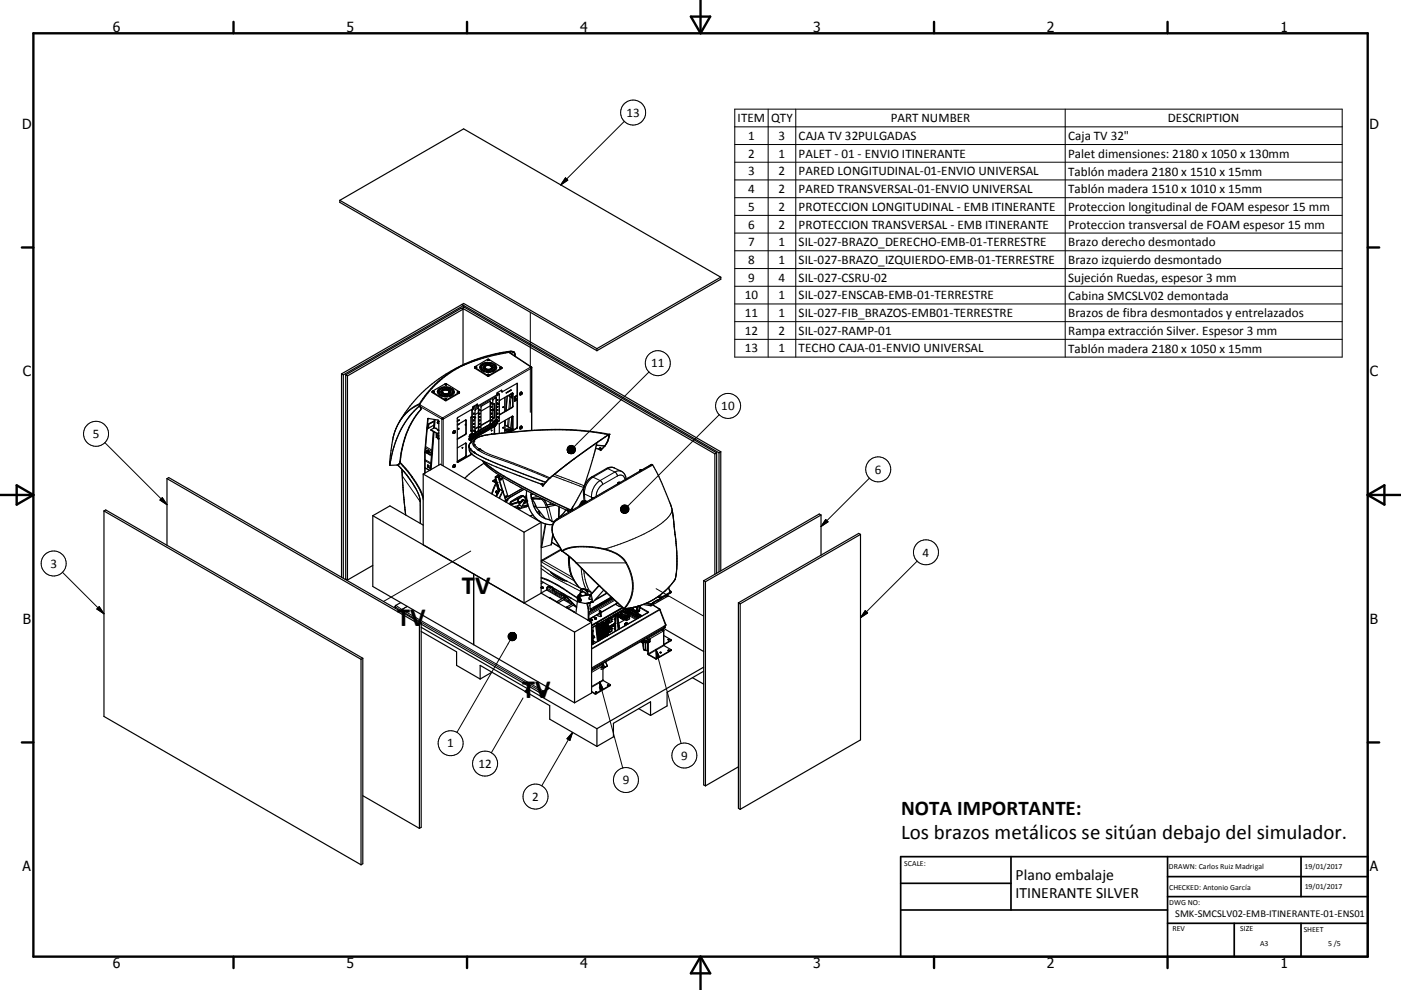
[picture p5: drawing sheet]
<svg xmlns="http://www.w3.org/2000/svg" width="420mm" height="297mm" viewBox="0 0 420 297" stroke-linecap="round" stroke-linejoin="round" font-family="sans-serif">
<defs><g id="words">
<g font-size="7.9">
<text x="138.4" y="178.3">T</text>
<text x="142.4" y="178.3">V</text>
<text x="119" y="187.7">TV</text>
<text x="156.5" y="209.4">TV</text>
</g>
<g font-size="6.3">
<text x="270.2" y="244.6">NOTA IMPORTANTE:</text>
<text x="270.2" y="251.7">Los brazos metálicos se sitúan debajo del simulador.</text>
</g>
<g font-size="4.7">
<text x="304.5" y="263.9">Plano embalaje</text>
<text x="304.5" y="269.3">ITINERANTE SILVER</text>
</g>
<g font-size="4.2">
<text x="33.9" y="9.6">6</text>
<text x="103.9" y="9.6">5</text>
<text x="173.9" y="9.6">4</text>
<text x="243.8" y="9.6">3</text>
<text x="313.9" y="9.6">2</text>
<text x="383.9" y="9.6">1</text>
<text x="6.7" y="38.7">D</text>
<text x="410.5" y="38.7">D</text>
<text x="6.9" y="112.9">C</text>
<text x="410.7" y="112.9">C</text>
<text x="6.9" y="187.1">B</text>
<text x="410.7" y="187.1">B</text>
<text x="6.8" y="261.4">A</text>
<text x="410.7" y="261.4">A</text>
<text x="33.9" y="290.4">6</text>
<text x="103.9" y="290.4">5</text>
<text x="173.9" y="290.4">4</text>
<text x="243.8" y="290.4">3</text>
<text x="313.9" y="290.4">2</text>
<text x="383.9" y="290.4">1</text>
</g>
<g font-size="3.9">
<text x="187.9" y="35.1">13</text>
<text x="221.1" y="36.7">ITEM</text>
<text x="224.3" y="42">1</text>
<text x="231.2" y="36.7">QTY</text>
<text x="233.4" y="42">3</text>
<text x="239.4" y="42">CAJA TV 32PULGADAS</text>
<text x="267" y="36.7">PART NUMBER</text>
<text x="350.1" y="36.7">DESCRIPTION</text>
<text x="224.3" y="47.3">2</text>
<text x="233.4" y="47.3">1</text>
<text x="239.4" y="47.3">PALET - 01 - ENVIO ITINERANTE</text>
<text x="320.2" y="42.1">Caja TV 32&quot;</text>
<text x="320.2" y="47.4">Palet dimensiones: 2180 x 1050 x 130mm</text>
<text x="224.3" y="52.6">3</text>
<text x="233.4" y="52.6">2</text>
<text x="239.4" y="52.6">PARED LONGITUDINAL-01-ENVIO UNIVERSAL</text>
<text x="320.2" y="52.7">Tablón madera 2180 x 1510 x 15mm</text>
<text x="224.3" y="57.9">4</text>
<text x="233.4" y="57.9">2</text>
<text x="239.4" y="57.9">PARED TRANSVERSAL-01-ENVIO UNIVERSAL</text>
<text x="320.2" y="58">Tablón madera 1510 x 1010 x 15mm</text>
<text x="224.3" y="63.2">5</text>
<text x="233.4" y="63.2">2</text>
<text x="239.4" y="63.2">PROTECCION LONGITUDINAL - EMB ITINERANTE</text>
<text x="320.2" y="63.3">Proteccion longitudinal de FOAM espesor 15 mm</text>
<text x="224.3" y="68.6">6</text>
<text x="233.4" y="68.6">2</text>
<text x="239.4" y="68.6">PROTECCION TRANSVERSAL - EMB ITINERANTE</text>
<text x="320.2" y="68.7">Proteccion transversal de FOAM espesor 15 mm</text>
<text x="224.3" y="73.8">7</text>
<text x="233.4" y="73.8">1</text>
<text x="239.4" y="73.8">SIL-027-BRAZO_DERECHO-EMB-01-TERRESTRE</text>
<text x="320.2" y="73.9">Brazo derecho desmontado</text>
<text x="224.3" y="79.2">8</text>
<text x="233.4" y="79.2">1</text>
<text x="239.4" y="79.2">SIL-027-BRAZO_IZQUIERDO-EMB-01-TERRESTRE</text>
<text x="320.2" y="79.2">Brazo izquierdo desmontado</text>
<text x="223.3" y="89.8">10</text>
<text x="224.3" y="84.5">9</text>
<text x="233.4" y="84.5">4</text>
<text x="233.4" y="89.8">1</text>
<text x="239.4" y="84.5">SIL-027-CSRU-02</text>
<text x="239.4" y="89.8">SIL-027-ENSCAB-EMB-01-TERRESTRE</text>
<text x="320.2" y="84.6">Sujeción Ruedas, espesor 3 mm</text>
<text x="320.2" y="89.9">Cabina SMCSLV02 demontada</text>
<text x="223.3" y="95.1">11</text>
<text x="233.4" y="95.1">1</text>
<text x="239.4" y="95.2">SIL-027-FIB_BRAZOS-EMB01-TERRESTRE</text>
<text x="320.2" y="95.2">Brazos de fibra desmontados y entrelazados</text>
<text x="223.3" y="100.4">12</text>
<text x="233.4" y="100.4">2</text>
<text x="239.4" y="100.4">SIL-027-RAMP-01</text>
<text x="320.2" y="100.5">Rampa extracción Silver. Espesor 3 mm</text>
<text x="223.3" y="105.7">13</text>
<text x="233.4" y="105.7">1</text>
<text x="239.4" y="105.7">TECHO CAJA-01-ENVIO UNIVERSAL</text>
<text x="320.2" y="105.8">Tablón madera 2180 x 1050 x 15mm</text>
<text x="195.2" y="110.2">11</text>
<text x="216.2" y="123">10</text>
<text x="27.9" y="131.4">5</text>
<text x="262.3" y="142.1">6</text>
<text x="276.6" y="167">4</text>
<text x="15.2" y="170.3">3</text>
<text x="134.1" y="224.2">1</text>
<text x="204.2" y="227.9">9</text>
<text x="143.4" y="230.4">12</text>
<text x="186.7" y="235.3">9</text>
<text x="159.5" y="240.3">2</text>
</g>
<text font-size="3.1" x="352.3" y="275.3">SMK-SMCSLV02-EMB-ITINERANTE-01-ENS01</text>
<g font-size="2.4">
<text x="271.1" y="259.7">SCALE:</text>
<text x="350.4" y="260.8">DRAWN: Carlos Ruiz Madrigal</text>
<text x="391.1" y="260.6">19/01/2017</text>
<text x="350.5" y="267">CHECKED: Antonio García</text>
<text x="391.2" y="266.7">19/01/2017</text>
<text x="350.5" y="271.4">DWG NO:</text>
<text x="351.5" y="279.3">REV</text>
<text x="371.9" y="279.4">SIZE</text>
<text x="390.9" y="279.6">SHEET</text>
<text x="377.8" y="283.9">A3</text>
<text x="398.2" y="283.8">5 /5</text>
</g>
</g></defs>
<g fill="none" stroke="#000" stroke-width=".3">
<path d="M187.2 36.4l-19.1 19.1M220.3 32.7h182.1v74.4h-182.1zM220.3 38.1h182.1M230.3 32.7v74.4M238.6 32.7v74.4M319.4 32.7v74.4M169.5 53.3l.7 .8-2.1 1.4zM220.3 43.4h182.1M220.3 48.7h182.1M220.3 54h182.1M220.3 59.3h182.1M220.3 64.6h182.1"/>
<path d="M220.3 69.9h182.1M220.3 75.2h182.1M159 93.7v30M220.3 80.6h182.1M220.3 85.9h182.1M220.3 91.2h182.1M220.3 96.5h182.1M129.6 117.6v.2M133.5 120v.2M133.8 120v.2M137.7 117.7v.2M142.4 110.2l-.1 .2"/>
<path d="M146.2 112.6v.2M146.5 112.6v.2M148.7 119.4l.1 .1M149.2 117.9l-.2 .1M149.5 118.1l-.6 .4M149.7 118.4l-8.2 4.6M150.3 117.4h.1M150.3 117.2h.1M150.4 110.4v.2M151.3 119.2v4.3M152.1 118.8l-.3 4.4M152.6 105.7l6.5 4.4"/>
<path d="M152.6 105.7l-7.6 1.7-6.9 2.6M152.6 105.7h.1M152.7 105.7h.1M152.8 118.9v.1M152.9 119.1l-.3 3.7M152.9 118.3v.2M153.2 105.5l-.6 .2M153.2 119.2l-.3 3.4M153.3 118.3h.1M153.4 105.5l-.6 .3M153.6 118.8v.1M153.7 118l.1 .1"/>
<path d="M154.1 105.6h-.1M154.3 119.7v.2M154.3 106.7h-.1M154.4 119.2v.2M154.7 118.8v.1M154.7 119.7v.2M155 115.1h.1M156.3 118.3h.1M156.3 117.9l-.2 .4M156.3 118.1v.2zM156.3 117.9h.1M159.1 110.1h.2"/>
<path d="M159.1 110.1l-26.4 15.3M159.1 110.1l.2 .3M159.3 110.4v18.7M159.3 110.4l-26.4 15.3M159.4 110.3l-.1 .1M194.6 111.6l-22.4 22.4M220.3 101.8h182.1M31.4 132.8l18.7 18.6M117 138.9l-.1 .7M118.5 132.8l-1.5 6.1M118.5 132.8l-1.3 5.4M119.3 139.5l3.5 4.2"/>
<path d="M119.4 130.4l-.9 2.4M119.5 130.4l-1 2.4M119.9 138.9l3.6 4.2M120 138.4l-.1 .1M125.7 121.4a13.8 13.8 0 0 0-8 10.5M125.7 121.8a24.8 24.8 0 0 0-6.3 8.6M125.8 121.1l-.5 .2a12.9 12.9 0 0 0-5.7 5.4M125.8 121.4l6.9 4M125.9 121.9a23.4 23.4 0 0 0-6.4 8.5M126 122l6.5 3.7h.4M126.1 122.9l-.1 .1M127.4 137.9l1.8 1"/>
<path d="M127.4 138.2l1.8 1M127.6 134.4l1.9 1.1M127.6 134l1.9 1.1M128 135.7h.1M128.1 135.4h.1M128.1 135.4l.3 .1M128.1 128.2h.1M128.1 135.4l.2 .1M128.3 139.8l-.1 .1M128.3 139.6l-.1 .1M128.3 135.9h.1M128.3 125.6l-.1 .1"/>
<path d="M128.4 127.3l-.2 .1M128.5 127.5l-.3 .2M128.5 135.4l-.2-.2-.2 .2M128.5 135.4l-.2 .1M128.5 135.4l-.1 .1M128.6 135.8h.1M129.3 129v.1M130 129.5l-.9 11.4M130.3 125.9l-.2 2.5M131 130.5v.7M131.1 130v.1M131.1 126.7l.3 .4"/>
<path d="M131.2 126.6l.1 .1M131.2 130v.1M131.2 126.7h-.1M131.2 126.7h.1M131.3 126.7l.1 .1M131.4 126.8v.2M131.4 127v.1M131.4 126.7l.1 .3M131.4 127h.1M131.5 127l-.1 .1M132.7 125.4l-.2 .2v13.9M132.7 125.4l.2 .3"/>
<path d="M132.9 125.7v14.1M136.2 129.8l.1 .1M136.2 140h.1M136.3 129.7l.1-.1v.2M136.3 129.7l-.1 .1M136.3 139.8v.3zM136.4 129.8l-.1 .1M136.4 129.4l-.3 .2v.3M136.4 139.7l-.3 .4M137.2 138.6l.1 .1M139.5 137v.1M139.5 130.3v.1"/>
<path d="M139.7 136.7h.1M139.7 133.1h.1M139.7 126.1l.1 .1M139.7 130h.1M140.6 134.1l.1 .2a5.8 5.8 0 0 0 2.9 2.4l1.4 .7M140.7 131.9h.1M140.7 131.7h.1M141 131.5l-.3 .2M141 131.6h.1M141 131.7h.1M141 131.7v.1M141.1 131.5v.1"/>
<path d="M141.1 132.8a1.48 1.48 0 0 0 .4 2.4l1.9 1.3 4.5 2.2 15.6 6.1M141.2 131.7v.3M141.3 129.3h.1M141.3 131.8l.2-.1-.1 .2zM141.3 131.9h.1M141.4 122.8v.1M141.5 130.5l-.6 .3M141.5 130.2a.74 .74 0 0 0-.6 1.1M141.9 122.1l-.1 .1M142.1 132.5h.1M142.1 130.1h-.1M142.6 129.9h.1"/>
<path d="M142.9 131.4a1.65 1.65 0 0 0-.7 2.6l.8 .8a19.8 19.8 0 0 0 6.8 3l14.8 5.8M143 121.3v.1M143.1 121.5l.1 .1M143.1 121.3l.1 .1M143.2 129.4l.1 .1M143.3 121.7l-1.6 1M143.3 129.4l-.8 .5M143.4 129.1l.1 .1M143.4 122.5h.1M143.9 129.1h-.1M144.3 128.8l.1 .1M144.5 135.2h.1"/>
<path d="M144.8 138.3l1.3 1.2a45.7 45.7 0 0 0 7.8 5.1l6.7 3.5 10.4 5M145.1 138.4l.3 .3a52.9 52.9 0 0 0 12.1 7.7l13.6 6.6M145.7 137.6l17.9 7.1M146.8 127.4v.1M146.9 127.4l-2.7 1.5M147 127.1v.1M147 120.5h.1M147.4 127v.1M147.8 126.8l.1 .1M148 125.4l.1 .1M148.2 128.1l.1 .1M148.2 125l.1 .1"/>
<path d="M148.2 121.2h.1M148.2 127.6l.1 .3M148.4 127.7l.2-.1-.2 .2zM148.5 127.8h.1M148.6 126.4h.1M148.6 126.3l-.8 .5M148.8 126.1a.55 .55 0 0 0-.8 .5M149.1 126.9h.1M149.2 126h-.1M149.2 127l-8.1 4.7M149.7 126.2l-8.3 4.8M149.8 124.4h.1"/>
<path d="M151.3 126.2v3.6M151.4 127.6l2.2 1.2M151.4 129.7l.1 .1M151.5 126.1l-.1 1.4M152.1 128.9v.5M152.4 125.6l-.2 2.3M152.4 129v.5M152.7 125.4l-.2 2.7M153.4 125l-.2 3.5M153.5 128.9l.1 .1M153.5 122.2l.1 .1M153.7 121.5v.6"/>
<path d="M153.7 125h.1M153.7 128.6h.1M153.7 121.9h.1M154.3 120.3h.1M154.9 128.5h.1M155 128.1l.1 .1M156.2 128.4l.1 .1M156.3 128.4l.1-.1v.2M156.3 128.4h-.1M156.3 128.1h.1M156.3 128.1l-.2 .5M156.4 128.5h-.1"/>
<path d="M178.8 133.6l2.4 .3M178.8 133.5l2.5 .3M182.4 130.4a90.2 90.2 0 0 0-27.2-.9l-9 1-2.7 .7a1.61 1.61 0 0 0-1.4 1.4 1.61 1.61 0 0 0 1 1.7l3.8 2.1 8.9 3.2 9.1 3.8M182.5 130.4h.1M195.7 139.5l-28.7 16.6M215.6 124.4l-27.4 27.5M48 150l.7-.7 1.4 2.1zM120.5 140.8l.1 2M120.6 142.7v.1M120.6 142.8l5.3 7.7M120.6 142.8l1 11.7M122.8 143.7l2.4 3.8 .5 1.3 .3 1.7"/>
<path d="M122.8 143.7h.1M123.5 143.1l2.3 3.7 1.1 3.1M123.6 143l-.1 .1M124.6 146.6l1 1.9 .3 2M125.9 150.5h.1M125.9 150.5l.1 6.5M126 150.5h.1M126 150.5v6.6M127.4 140.3l1.4 .8M128.4 140.1v.1M136.1 140.1h.1M147.8 144.3v.1"/>
<path d="M147.8 144.4h.1M147.8 144.4l.8 .4M147.8 144.2l.2 .2M147.8 144.2v.1M148 144.4h-.2M148.6 143.2h-.1M148.6 143.2l1 3.4M148.6 143.6l-.8 .6M148.6 143.9l-.6 .5M148.6 143h.1M148.6 144.8v.1M148.6 144.9l-1.2 3.2"/>
<path d="M148.6 144.9l.2 .1M148.7 144.8h-.1M148.7 144.8h.1M148.8 147.9h.1M148.8 147.4v.5M148.8 145l-1.2 3.2M148.8 145l.6 2.4M148.8 145h.1M148.9 147.4v.5M149 147.9h-.2M149 147.5l.1 .2zM149 144.8l.2 .7"/>
<path d="M149.1 145.8l.2 .1M149.1 147.7h.1M149.1 146.2h.1M149.2 146.2h.1M149.2 146.5l1.4 .8M149.3 146.2v.1M149.3 146.2h-.1M149.3 146.4l-.1 .1M149.3 147.8l-.6 1.1M149.3 146.7l.3 .2M149.3 146.3l.1 .2M149.3 146.3v.1"/>
<path d="M149.4 143.1v.1M149.4 147l.2 .1M149.4 143.2h.1M149.4 146.3h-.1M149.4 143.3h.1M149.4 147.4l.1 .1M149.4 147.2l.2 .1M149.5 143h.1M149.5 147.5h.1M149.5 142.5l-.9 .5M149.6 147.1l.1 .2M149.6 147.1v.2"/>
<path d="M149.6 147.3l-.1 .2M149.6 147.3h.1M149.6 146.9l.1 .4M149.6 146.9v.2M149.7 147.3l-.1 .1M149.7 147.3l-.8 1.7M149.7 147.3h.1M150.6 147.3v.1M150.6 147.3h.1M150.6 147.4l-1 2M150.6 147.4h.1M150.7 147.4h.1"/>
<path d="M150.8 147.4v.1M150.8 147.5l-1 2M150.8 147.5l1 3.2M150.8 147.5h.1M151.2 150.3l.4 .3M151.6 150.2h.4M151.7 150.3l.1 .1M151.8 150.3v.1M151.9 150.2l-.1 .1M151.9 150.2h.1M152 150.2v.1M152 150.3l-.2 .1"/>
<path d="M152 150.2h-.1M152.3 148.9h.1M152.3 148.9h.2M153.1 151.4h-.1M153.1 151.2v.2M153.1 151.3h.1M153.2 150.4l-.3 .5 .2 .4M153.2 150.4l.2 .2M153.3 151.3l-.2 .1M153.3 151.2v.1M153.4 150.6l-.3 .2v.5M154.1 152l1.1 .2"/>
<path d="M154.7 152.4l.7 .1M155.3 151.7l-1.3 .3M155.4 151.7a.58 .58 0 0 1 .7 0 .58 .58 0 0 1 .2 .7M155.4 149.7v.9l-.1-.4M155.4 149.7l.1 .1M155.4 149.7l-2 .9M155.4 150.7l.1 .1M155.4 150.7h.1M155.5 150.6l-2.2 .7M155.5 150.7l-2.4 .7M155.5 150.7h-.1M155.5 150.8l-2.3 .7"/>
<path d="M155.5 150.8h.1M155.5 150.8l.2 .3M155.5 149.8l-.2 .3M155.5 150.5v.1M155.5 150.7h.1M155.5 150.8l.1 .1M155.5 150.6v.1M155.6 150.6l1-.1-1.1 .1M155.6 150.6h-.1M155.6 152.2h.1M155.6 152.2v.1M155.6 150.5v.1"/>
<path d="M155.6 150.6h.1M155.6 151l.1 .1M155.7 151.1l.1 .1M156.2 148.7l.1 .3M156.2 148.7l-3 1.7M156.3 149h.1M156.4 149l-3 1.6M156.4 149l-1 .7M156.4 150.6l-.9 .2M156.6 146.5l-4.3 2.4M156.6 151.7l1.1 .1M156.7 150.3h-.1"/>
<path d="M156.7 151.5l1.3 .2M156.8 148.9l.9 1.2M156.8 148.9l-.4 .1M156.8 148.9l-1.3 .9M156.9 148.7l-.1 .2M156.9 148.7h-.7M157.1 146.8l-4.5 2.6-.6 .9M157.7 150.2l-.3 .1 .5-.1M157.7 151.8v.3M157.7 151.8l-1.3 .4M157.7 150.1v.1M157.7 150.2h.1"/>
<path d="M157.7 152.1l-1.5 .3M157.8 148.4l-.1 1.3-.8-1M157.8 150.3h.1M157.9 148.8l.1 1.2M157.9 150.3l-.5 .1M157.9 150.2l-.1 .1M157.9 150.3h.1M157.9 150.3l.1 1.4M157.9 150.2h-.2M157.9 150.2h.1M158 150.2h-.1M158 150.2h.1"/>
<path d="M158 150.3h-.1M158 151.7l-.3 .1M158 150.3h.1M158 151.7h.2M158 151.7h.1M158.1 150.7l.1 1M158.2 151.7l-.5 .4M159.7 148.2l.1 .1M159.8 148.3l-.6 .2M159.9 148.2l-.1 .1M160 151.8l.7 .1M160.1 152h.6"/>
<path d="M160.8 152.2h3M161.1 149.5a2.8 2.8 0 0 1 2.7 2.7M161.4 149l-2.1 .4M161.7 153.3l-.6 .5M161.7 153.4v1.1M161.7 156.4h.1M161.9 153.5v1.1M161.9 156.4v.1M163.5 157.2l-1.3 6.9M163.6 157.2l-1.2 7.1M163.8 152.2l.9 3.7M164.5 152v.1"/>
<path d="M164.5 152.1l-.7 .1M164.5 152.1l1.1 4.4M164.9 143.4h.1M165.7 142.8l9.3 3.5M166.2 142.3l9 3.5M167 156.1a4.1 4.1 0 0 0-.5 5.7M167 155.7v.4M167.5 152l-.1 3.5M171.3 153.1h.1M171.7 152.8l-.4 .3M174.3 150.6l.1 .2M174.4 151.2v.1"/>
<path d="M174.7 150.3v.2M174.9 150.8h.1M174.9 147.8l.3 .4M175.2 148.2l.1 2M175.2 148.2l2.1 1M175.2 150.2v.2M175.6 150.3l.1 .2M177.3 149.2l.8 .1M177.3 149.2l.1 .5M177.4 143.1l.4 .1M177.8 143.2l2.3 1.1 .6 1M177.8 143.2a5.7 5.7 0 0 0-2.6 5"/>
<path d="M180.7 145.3a4.4 4.4 0 0 0-2 3.6M181.8 140.6h.4M182.2 140.6l-4.4 2.6M182.2 140.6l2.1 1M184.2 140.4l-.9-.2-1.1 .4M184.3 141.6l-4.4 2.6a5.7 5.7 0 0 0-2.6 5M184.3 141.6l.5 .4 .3 .8M185.1 142.8a1.42 1.42 0 0 1 1.5-.1 1.42 1.42 0 0 1 .8 1.2M185.1 142.8l-4.4 2.5M185.7 144.8l-.4 .2M185.7 144.7v.1M186.3 141.4l-.9-.1-1.1 .3"/>
<path d="M187.7 143.7h.1M192.1 141.1l-.3 .2M192.2 141l-.1 .1M192.2 141h.1M200.9 151.1l.6 2M201.5 153.1l.9 7.3M201.5 153.1h.1M201.5 153.1a9.9 9.9 0 0 1-4.9 5.1 62.4 62.4 0 0 1-15.3 6.5M247.5 155.9l.8 .6-2.2 1.5zM260.7 143.5l-14.6 14.5M18.7 171.7l12.5 12.4M141.1 165.3l-26.1 15.2"/>
<path d="M162.2 169.6l2.9 1.9 8.8 4.9M162.2 168.6l9.9 5.6M162.2 173.4a39.8 39.8 0 0 1 10.9 6.1M162.2 173.2l1.8 .7a41.4 41.4 0 0 1 7.5 4.4l1.5 1M162.2 170.6l4.5 2.9 7.3 3.8M162.2 164.3h.2M162.5 168.1l.3 .1M162.8 168.2l-.6 .2M162.8 168.2h.1M162.8 168.2l8.7 5M163.8 177l4.6 2.7M163.9 176.8l4.7 2.7"/>
<path d="M163.9 176.4l5.1 3M164.1 176.1l1.6 .8M165.2 163.5l-2.8 .8M165.3 163.4l-.1 .1M165.3 171.9l4.1 2.3M165.3 163.4h.1M165.4 162.7l2.5 1.5M165.7 160.3l-.5 3.2M166.2 172.7l.6 .3M166.4 161.8v.1M166.5 161.8l2 3.4M166.5 161.8h-.1"/>
<path d="M166.8 173h-.1M166.8 173l1.6 .9M168.3 165l-5.5 3.2M168.4 165.3h.1M168.5 165.2l.1 .2M168.5 165.2l-.1 .1M168.5 178.6l.6 .3M168.5 165.4h.1M168.6 165.4h.1M168.6 165.4l4.3 3.5M168.8 178.4l.3 .1M169 179.9l2.3 1.4"/>
<path d="M169.1 179.2v.1M169.1 179.3h-.1M169.1 179.3l.1 .1M169.2 179.4l.4-.2 .7 .4M169.2 179.8l2.3 1.4M169.2 179.4l.1 .4M169.2 178.5v.3M169.4 179.6l2 1.1M170.8 167.1v2.7l.5 2.5M171.1 172.1v.1M171.1 172.2l.2 .1M171.3 172.3l1.1 2.1 1.3 1.9"/>
<path d="M172.8 168.9h.1M172.9 168.9l5.2 5.2 9 8.4M172.9 168.9h-.1M172.9 168.9h14.7M173.3 178.9l-.1 .1M173.5 176.1l.2 .2M173.7 176.3l.2 .1M173.8 179.4h-.1M173.9 179.5h.1M173.9 179.7h.1M173.9 176.4l.5 .2M174 177.3l.4 .3"/>
<path d="M174.2 176.9l.7 .6M174.3 170.5a15.1 15.1 0 0 0 1.5 6.5M174.4 176.6l-.4 .7M174.4 176.6l.1 .1M174.9 176.6l.6 .4 .6 .7 .8-.2M174.9 176.6h-.3M175 171.2a14.4 14.4 0 0 0 1.9 6.3M177 178.4l.6 2.3M177 177.4l-.1 .1M177.3 177.9h.2M177.3 178.3l.5 2.4M181.3 164.9a22.7 22.7 0 0 0-10.9-.4l-1.8 .9"/>
<path d="M181.3 164.9a9.5 9.5 0 0 1 6.3 4M181.3 164.7v.2M181.3 164.7a19 19 0 0 0-12.5 .4l-.3 .1M181.3 164.7l1.5 .4a8.9 8.9 0 0 1 5 3.7M181.9 177.9l-3.4 1.9M183.7 179.6l-7.2 4.2M184 179.9l-7.5 4.3M187.6 168.9l.7 1.3a10.8 10.8 0 0 1-1.2 12.3M187.8 168.8l-.2 .1M187.8 168.8a11.7 11.7 0 0 1 0 13.1l-.5 .7M196.7 176.6l14.3 8.2M197.7 178.7a20.1 20.1 0 0 1-10.4 3.9"/>
<path d="M197.7 179.3v.1M197.7 178.7l.2 .5M198 178.4l.3 .8M198.5 179.3v.1M200.4 176.3l.5 1.4M201 177.8v.1M202.4 173.9h.1M202.4 173.9l-.3 .5a20 20 0 0 1-4.4 4.3M202.4 160.4l.5 6.7-.1 4.6-.4 2.2M202.4 173.8v.1M202.4 160.4h.1M275 168.3l-17 17"/>
<path d="M29.7 182l1.5 2.1-2.2-1.4zM118.4 182l1.8 1.2 .3-.3M118.7 181.6l1.8 1.3M120.3 183.4h.1M120.3 183.2l42.4 24.5M120.5 182.9l42.4 24.6M122.1 181.9l-1.6 1M152.9 192.1l-15.9 27.6M166.9 180.5h-.2M167 180.5l.3 .4M169.9 182.1l.2 .3M170.1 182.3v.1"/>
<path d="M170.1 182.3l-.2 .1M171.8 181.6l1 .5M172 181.5l.2 .1M176.5 182.5l-.2 .1M176.5 180.9v.1M176.5 182.6l-.2 .1M176.5 181h.1M177 180.8l-.3 .1M177.3 183l.1 .1M177.4 190.9h.1M177.4 191.4l.1 .1M177.4 182.9h.1"/>
<path d="M177.4 193.3h.4M177.5 188.4v.8M177.5 191.8v.3M177.5 191.5h.1M177.6 189.1l.1 .1M177.7 190.6v.1M177.7 192.4l-.3 .1M177.7 192.4h.1M177.8 188.2v2.4M177.8 191.6v.6M177.8 190.7l.2 .1M177.9 191.1l-.3-.1-.2 .3"/>
<path d="M178 182.3v.1M179 189.2h.1M179 189.4l.1 .1M179.5 187.2v1.5M179.5 188.9v.1M179.5 189.1v.2M179.5 189.4v.1M179.5 189.6v1.9M179.5 191.7v.1M179.5 192v.1M179.6 188v.1M179.6 190.9h.1"/>
<path d="M179.7 184l-3.3 1.9M179.7 184.1h-.1M179.7 187.2v.2M179.7 190v.2M179.8 189.5h.1M179.8 189.6v.1M180 183.3l-.1 .1M180.1 188.7v.5M180.1 191.6v.3M180.2 184.8l-.2 .1M180.2 183.6l-.2 .1M180.3 186.8h.1"/>
<path d="M180.3 189.6h.1M180.3 189.6v.1M180.6 199.1v.4M180.6 199.4l-3.2 1.9M180.6 189.1l.1 .1M180.6 189.3l.1 .1M180.6 188.9l.1 .1M180.8 199.8l-3.4 1.9M180.8 199.9l-.6 .2v.7M180.8 188.8h.1M180.8 189h.1M180.8 189.2h.1"/>
<path d="M180.8 189.4h.1M180.8 188.8v.6M180.8 199.7h.1M180.9 188.8v.5M181.1 188.6h.1M181.1 189.1h.1M181.1 189.2h.1M181.1 188.6v.6M181.1 188.6l.1 .6M181.2 188.7h.1M181.2 188.9h.1M181.3 188.8h.1"/>
<path d="M181.3 189h.1M181.3 188.6h.1M182.4 186.5h.1M182.4 189.3h.1M182.8 186.8h.1M182.8 189.6h.1M183 185.6h.1M183 188.4h.1M183.4 186.5h.1M183.4 189.3h.1M183.4 186.4h.1M183.4 185.8h.1"/>
<path d="M183.4 188.6h.1M183.9 185h.1M183.9 187.9h.1M184.2 184.6h.1M184.2 187.5h.1M184.3 180.1l-7.8 4.5M184.4 184.6l-.3 .2M184.4 187.4l-.3 .2M184.5 184.6l-.3 .3M184.5 187.5l-.3 .2M184.5 189.2l.2 .1M185.1 180.9l-4.9 2.8"/>
<path d="M185.6 184.6v.4M185.8 184.4h-.1M186.2 185v.2M186.2 185.4v.2M186.2 185h.1M186.2 184.9h.1M186.2 185.4h.1M186.2 184.9l.1 .3M186.2 185.2h.1M186.2 185.6h.1M186.3 185.4v.2M186.3 185v.2"/>
<path d="M186.8 183.5v.2M187 182.6h.1M187.1 182.5l.2 .1M187.1 182.5l-.1 .1M187.2 185l.2 .2M187.3 183.6l.1 .1M187.3 182.6l-9.9 5.7M187.3 183.5l.2 .1M187.4 184.7l.2 .2M187.4 184.6l.3 .2M187.5 187.2h.6M187.7 183.4h.1"/>
<path d="M188 185.2a.29 .29 0 0 0-.5 .1 .29 .29 0 0 0 .2 .4M188 184.7v.1M188.1 183.4l-.1 .1M188.2 185v.1M188.3 182.7l3.9 2.2M188.4 183.2l.2 .3M188.5 184.3l2.4 1.4M188.5 184.4l.1 .3M188.6 184.7l2 1.2M188.6 184.7h.1M188.6 184.7v.1M190 182.7h-.1"/>
<path d="M190.2 183l.9 .5M191 182.3h-.1M191.1 182.8l-.2 .1M191.2 183.5h.1M191.2 181.9v.1M191.2 183.1l.4 .2M191.2 182.9l.5 .3M191.4 185.2h.1M191.6 181.8h.1M191.6 181.9h.1M191.8 182.4l2.4 1.4M191.9 181.7l-.1 .1"/>
<path d="M191.9 182.1l2.3 1.4M191.9 181.8l-.1 .1M192.5 192.2l2 .3M192.8 192.9h.1M193.1 192.7l-.1 .3a2.32 2.32 0 0 0 .2 2.1M194.2 192.9v2.3M194.2 183.5v.3M194.2 183.8l-16.8 9.7M194.2 192l.7-.3v.6M195 181.3v.4M195.1 181.2v.1M195.3 181.2v.5"/>
<path d="M195.7 181.5l2 1.3M196.5 197.5v.1M196.6 194.8l7.6 28.3M196.6 194.8l1.2 2.3-1 .3zM196.9 197.5v.1M197.7 182.8l.1 .2M197.7 182.8l-20.3 11.8M197.8 183l-20.4 11.7M197.8 183l1.8 4.6M197.9 182.8l-.1 .2M198.5 188.8l.2 .1M198.7 188.9l-4.6 2.8"/>
<path d="M198.9 189.3l-4.7 2.6M198.9 189.3v4.2l-4.7 2.6M199 193.3l.1 .1M199.1 193.7l-4.6 2.8M199.2 188.1l-21.8 12.6M201.1 192.1v.1M201.1 195.1v.1M259.4 183.2l.7 .7-2.1 1.4zM156.8 209.4l-9.5 16.4M162.5 208l.4 .3M162.6 208l.3 .3M162.8 207.6l-.1 .1"/>
<path d="M163 208.2l-.1 .1M164.7 206.5l-1.8 1M171.7 219.7l-9.3 16M171.7 219.7l-.8 2.4-.9-.5zM178.4 208v.2M178.7 208v.2M179.8 204.6l6.9 25.8M179.8 204.6l1.1 2.2-1 .3zM180.8 204l-3.4 2M180.9 204.2l-3.5 2M182.9 205.6v.1"/>
<circle cx="189.8" cy="33.8" r="3.8"/>
<circle cx="197.2" cy="109" r="3.8"/>
<circle cx="28.8" cy="130.1" r="3.8"/>
<circle cx="218.3" cy="121.8" r="3.7"/>
<circle cx="263.3" cy="140.8" r="3.8"/>
<circle cx="16.1" cy="169.1" r="3.8"/>
<circle cx="277.6" cy="165.7" r="3.8"/>
<circle cx="135.1" cy="223" r="3.7"/>
<circle cx="145.4" cy="229.1" r="3.8"/>
<circle cx="160.6" cy="239" r="3.8"/>
<circle cx="187.7" cy="234" r="3.7"/>
<circle cx="205.2" cy="226.7" r="3.7"/>
</g>
<g fill="none" stroke="#000" stroke-width=".36">
<path d="M101.9 60.1l37.1-21.4 77.1 44.5M101.9 60.1v.6l77.1 44.5M101.9 60.1l77.1 44.5M138.5 91.3l77.1 44.5M138.5 91.3l.5-.3 77.1 44.5M138.5 91.3l-36.1 20.9M138.5 91.3l.5 .3M138.6 92.5v.2M138.6 92.5l.6-.3 75.7 43.6M138.6 92.5l75.7 43.6M138.8 92.8v16.7M138.8 92.8l-.5-.3-34.7 20"/>
<path d="M138.8 92.8l-34.6 20M139 91.6l-36.1 20.9M139 91.6v.7M216.1 83.2v.6l-37.1 21.4M216.1 83.2l-37.1 21.4M102.4 112.2v61M102.4 112.2l.5 .3M102.9 112.5v61M103.6 112.5l.6 .3M103.6 112.5v61.2M104.2 112.8v61.2M129.6 117.5v.3l4 2.4 4.1-2.3 .1-.3"/>
<path d="M129.6 117.5l4.1 2.5 4.1-2.4M129.6 117.5l4.2-2.4 3.9 2.5M129.7 117.5l.1 .1M129.7 117.5h.1M129.7 117.4v.1M129.7 117.6h.1M129.8 117.6h.1M129.8 117.4l.4 .1M129.8 117.4h-.1M129.9 117.6h.2M129.9 117.5h.1M129.9 117.6h.1"/>
<path d="M129.9 117.4v.1M129.9 117.4h.1M130 117.4v.1M130 117.5h.1M130.2 117.6h-.2M130.2 117.5l-.1 .1M130.2 117.5v.1M131.1 117.6h.6l.1 .4-.4 .1zM131.1 117.6l.1-.2h.5v.7M131.5 116.8l.4-.3 .3 .2-.5 .5-.4-.1zM131.6 118.4l.4-.2 .8 .4a.78 .78 0 0 1-1.2-.2zM131.9 116.5v.2"/>
<path d="M131.9 116.7l.2 .1M131.9 116.7l-.5 .5M132 118.2v.2M132 118.4l.7 .4M132 118.4l-.2 .1M132.2 117.7h.5M132.2 116.3l1.2-.2 .1 .3-1 .2zM132.4 117.2l-.1 .1M132.6 116.9l.2 .3M132.6 116.9l-.4 .4 .5 .1 .1-.2M132.6 116.9v.2M132.6 117.1l.2 .1"/>
<path d="M132.6 117.1l-.2 .1M132.7 117.6v.1M132.7 117.7l-.4 .2-.1-.4h.5v.3M132.8 117.9l.4 .2-.2 .3-.4-.2M132.8 117.9v.2M132.8 118.1l.3 .1M132.8 117.9l-.4 .1 .2 .2M132.8 118.1l-.2 .1M133.1 118.9h1.1M133.1 118.7h1.1M133.1 118.7l-.1 .3 .7 .1 .6-.1-.1-.3M133.1 118.7v.2"/>
<path d="M133.1 118.9v.1M133.2 116.9h-.2M133.3 116.9h.2M133.3 116.9l-.3 .1M133.4 118.1l-.1 .3h.7l-.1-.3M133.4 118.1h.5M133.4 118.1v.2M133.4 118.3h.5M133.4 118.3l-.1 .1M133.4 119.8l.3-.2 .2 .2M133.4 119.8h.5M133.4 115.3l.1 .1"/>
<path d="M133.4 115.3l.3-.1 .2 .2M133.4 116.1v.3M133.4 116.3l-1 .1M133.5 115.4h.4M133.5 116.9v.1M133.5 116.9h-.3M133.5 116.7l-.7 .1 .3 .2h.5M133.5 116.7l.1 .3M133.5 116.7v.2M133.6 119.7v.1M133.6 119.8h.1M133.6 119.7l.1 .1"/>
<path d="M133.6 115.3l.1 .1M133.6 115.3h.1M133.6 119.7h.1M133.7 115.3v.1M133.7 119.8h.1M133.8 116.7l.7 .1-.3 .3-.5-.1zM133.8 116.7v.2M133.8 116.9l.6 .1-.6-.1M133.8 116.9v.1M133.9 116.1l-.1 .3M133.9 116.3l-.1 .1M133.9 116.1v.2"/>
<path d="M133.9 116.1l1.2 .3-.3 .2-1-.2M133.9 116.3l1 .2M133.9 115.4h-.4M133.9 115.3v.1M133.9 118.3v.1M133.9 118.1v.2M134.2 118.7v.2M134.2 118.9v.1M134.4 117.2l.3-.3 .4 .5h-.5zM134.5 117.9l-.4 .2 .2 .3 .4-.2M134.5 118.1l-.3 .2M134.5 117.9v.2"/>
<path d="M134.5 117.9l.4 .2-.2 .1M134.5 118.1l.2 .1M134.7 117.6l-.1 .2 .4 .2 .2-.3M134.7 117.2l.2 .1M134.7 116.9v.3M134.7 117.2l.3 .2M134.7 117.2l-.2 .1M135.1 116.7l.3-.2 .7 .7-.5 .1zM135.1 117.7h-.4M135.2 117.7l-.5-.2v.4M135.3 118.3l.4 .1-.2 .2M135.3 118.3v.2"/>
<path d="M135.3 118.5l.2 .1M135.3 118.3l-.8 .3a.65 .65 0 0 0 1 0M135.3 118.5l-.7 .3M135.4 116.7l-.2 .1M135.4 116.5v.2M135.4 116.7l.6 .5M136.1 117.7h.1M136.2 117.5h-.6v.6M136.2 117.5l-.3 .7-.4-.1 .1-.4h.5M136.2 117.5l-.1 .2M137.1 117.7h.1M137.1 117.6v.1"/>
<path d="M137.1 117.6l.1 .1M137.2 117.5l-.1 .1M137.2 117.5l.4 .1M137.2 117.7l.3 .1M137.3 117.7h.2M137.3 117.6h.1M137.3 117.6l.1 .1M137.4 117.6v.1M137.4 117.6l-.1 .1M137.6 117.6v.1M137.6 117.6h.1M137.6 117.7l-.1 .1"/>
<path d="M137.6 117.7h.1M137.7 117.6h.1M139.8 109a40.7 40.7 0 0 0-21.3 20.2 38.4 38.4 0 0 0-1.6 10.4l2.3-.1M142.3 110.1v.3l4 2.5 4.1-2.3 .1-.3M142.3 110.1l4.1 2.6 4-2.3M142.3 110.1l4.2-2.3 4 2.5M142.4 110.1l.1 .2M142.4 110.1l.3-.1 .2 .2M142.4 110.1l.1 .1M142.5 110.2h.1M142.5 110.2h.4M142.5 110.3h.2"/>
<path d="M142.6 110.2h.1M142.6 110.1v.1M142.6 110.1l.1 .1M142.6 110.1h.1M142.7 110.1v.1M142.7 110.1h.1M142.9 110.2h.1M143.9 110l.5 .1 .2 .6-.5 .1zM143.9 110.2l.5 .1M144.2 109.4l.4-.3 .4 .3-.6 .5-.4-.1zM144.4 110.2l.1 .5M144.6 109.1v.2"/>
<path d="M144.6 109.3l.2 .2M144.6 109.3l-.5 .5M144.7 110.9l.8 .4a.67 .67 0 0 1-1-.1M144.7 110.9v.2M144.7 111.1l.7 .3M144.7 110.9l-.4 .1 .2 .2M144.7 111.1l-.2 .1M144.9 110.3h.5M144.9 109l1.3-.3v.3l-1 .2zM145.2 109.9l-.2 .1M145.3 109.8l.2 .1M145.3 109.8l-.1 .1"/>
<path d="M145.3 109.6l.3 .3M145.3 109.6l-.4 .4h.5l.2-.1M145.3 109.6v.2M145.4 110.2v.1M145.4 110.3l-.4 .3-.1-.5h.5v.4M145.5 109.5l.7-.2 .1 .3-.5 .1zM145.6 110.5l.4 .2-.3 .3-.4-.2M145.6 110.5v.2M145.6 110.7l.2 .2M145.6 110.5l-.4 .2 .1 .1M145.6 110.7l-.3 .1M145.9 111.4l-.2 .2 .7 .1h.6l-.1-.3"/>
<path d="M145.9 111.4h1M145.9 111.4v.2M145.9 111.6h1M145.9 111.6l-.1 .1M146 109.6h-.3M146.1 110.8l-.1 .3h.8l-.2-.3M146.1 110.8h.5M146.1 110.8v.2M146.1 111h.5M146.1 111v.1M146.1 112.4l.1 .1M146.1 112.4l.5 .1"/>
<path d="M146.1 112.5l.3 .1M146.1 112.4v.1M146.1 108.1h.4M146.2 108.9l-1.1 .2M146.2 112.5h.4M146.2 108.1h.3M146.2 109.3v.2M146.2 109.5l.1 .1M146.2 109.5l-.2 .1M146.2 109.6h-.2M146.3 112.4v.1M146.3 112.5h.1"/>
<path d="M146.3 108h.1M146.3 112.4l.1 .1M146.4 107.9l-.1 .1M146.4 107.9l.1 .1M146.5 108h-.2M146.5 112.4l-.2 .1M146.5 109.3l.7 .2-.3 .2-.4-.1zM146.5 109.3v.3M146.5 109.5l.6 .1h-.6M146.6 108.7l-.1 .3M146.6 108.9v.1M146.6 108.7v.2"/>
<path d="M146.6 108.7l1.2 .3-.3 .3-1-.3M146.6 108.9l1 .3M146.6 108h.1M146.6 110.8v.2M146.6 112.4v.1M146.6 111l.1 .1M146.6 108l-.3-.2-.2 .3M146.6 112.5h.1M146.6 108l-.1 .1M146.6 108v.1M146.9 111.6v.1M146.9 111.4v.2"/>
<path d="M147.2 110.8l-.3 .1M147.2 110.8l.2 .1M147.2 110.6l-.4 .2 .2 .3 .4-.2M147.2 110.6v.2M147.2 110.6l.4 .1-.2 .2M147.4 110.2h.5v.2h-.6zM147.4 110.2v.3M147.4 109.8l.2 .1M147.4 109.6v.2M147.4 109.6l.4 .4-.5 .1-.1-.2M147.4 109.6l-.2 .3M147.4 109.8l.3 .2"/>
<path d="M147.4 109.8l-.2 .1M147.8 109.4l.3-.2 .7 .7h-.5zM147.9 110.3l-.2 .3-.4-.2M148 110.9l.4 .2-.2 .2M148 110.9v.2M148 111.1l.2 .1M148 110.9l-.8 .4a.65 .65 0 0 0 1 0M148 111.1l-.7 .4M148.1 109.2v.2M148.1 109.4l-.2 .1M148.1 109.4l.6 .5M148.4 110.3h.5"/>
<path d="M148.7 119.3v6.9M148.9 110.1l-.5 .1-.1 .6M148.9 110.1v.3M148.9 110.1v.2M148.9 110.3l-.3 .6-.4-.2 .2-.3M149.1 117.9l.6 .5v7.9M149.1 117.8v.1M149.1 117.8l-.2 .7-5.7 3.2M149.2 119.9l-.1 .2M149.2 119.9h.1M149.8 110.3h.1M149.9 110.3l.3 .1"/>
<path d="M149.9 110.2l-.1 .1M149.9 110.2l.4 .1M149.9 110.2h.1M150 110.3h.1M150.1 110.3h.1M150.1 110.2l-.1 .1M150.1 110.2v.1M150.1 110.2h.1M150.2 110.2l-.1 .1M150.2 110.2v.1M150.3 110.2v.1M150.3 110.4h-.1"/>
<path d="M150.3 110.4h.1M150.3 117.1l-1.2 .7M150.3 117.1h.1M150.3 117.1l.1 .3M150.3 110.3h.1M150.3 110.3v.1M150.3 110.3l-.1 .1M150.4 117.4v.1M150.4 117.1l.1 .5M150.4 117.5l.1 .1M150.5 110.4h-.1M150.5 110.3v.1"/>
<path d="M150.5 117.6h.1M150.6 117.5v.1M151.4 119.2v4.2M151.8 117.8l1.4-.8zM152 118.8l-.3 4.5M152.7 118.8l1 .6M152.7 118.8l.9 .7M152.7 105.7l6.7 4.5v18.9M153.1 118.2l.6 .3M153.2 118.1l.5 .3M153.3 118.3l-.6 .5M153.3 118.9h.4"/>
<path d="M153.4 119l.3 .2M153.5 118v.1M153.5 118.1l.1 .1M153.5 118.1l.1 .2M153.5 118.1h.1M153.6 117.9l-.1 .1M153.6 118.2l.1 .1M153.6 118.3l.1 .1M153.6 117.9l.2 .2-.1 4-4 2.3M153.6 117.9l-3.9 2.4M153.7 117.9l-.1 4.3-3.9 2.2M153.7 118.8h-.3v.2"/>
<path d="M153.7 119l-.1 .1M153.9 105.6a34.3 34.3 0 0 0-11.1 2.3 31.4 31.4 0 0 0-17 13.5l.4 1.3a28.9 28.9 0 0 0-6.3 16.2l-.5 .5M153.9 105.6l-.6 .5M153.9 105.6h.1M154 105.6l.3 .7-.1 .4a.81 .81 0 0 0-.3-1.2 21.6 21.6 0 0 0-8.5 1.4 32.4 32.4 0 0 0-19.7 14.5v.4M154.3 119.3l.1 .1M154.3 119.2l.1 .2M154.3 119.1v1.2M154.3 119v.1M154.4 119.4h-.1M154.4 119.3l-.1 .1M154.4 119.4h.1"/>
<path d="M155 118.8l-.6 .1M155 118.8h.1M155 115v.1M155 119.9l-.7 .4M155 118.6l-.7 .4M155 119.7l-.7 .1M155 119.6l-.7 .1M155 115l-4.4 2.5M155 115.1v13l-.1 .4-2.2 1.2M155 115h.1M155.1 115v.1M155.1 115.1v13.1l-.1 .3-2.1 1.2"/>
<path d="M156 118.3l.2 .1M156 118.2v.1M156 118.3h.1M156 118.3l.1 .1M156 118.1v.1M156.1 118.1l-.1 .2M156.1 118.3l.1 .1M156.2 117.8h.1M156.2 117.8l-.2 .5M156.2 117.9l-.2 .2M156.3 118.4h-.4M156.3 117.9l-.2 .2"/>
<path d="M156.3 117.9h.1M156.3 117.8l.2 .3M156.3 118.2h.1M156.3 117.8l.1 .1M156.3 117.7l-.4 .3v.4M156.3 117.7l.2 .3M156.4 117.9h.1M156.4 117.7l-.5 .3v.4M156.4 118.3l-.2 .1M156.4 117.9l.1 .1M156.4 118.2v.1M156.4 118.1l-.1 .2"/>
<path d="M156.4 118.1v.1M156.4 118.1l-.1 .1M156.5 118.1l-.1 .1M179 104.6v.6M119.2 139.5l3.2 3.6 2.2 3.5M119.4 139.4l-.2 .1M119.9 138.7a29.3 29.3 0 0 1 7 10.5M125.7 121.8v.1M125.7 121.8h.1M125.7 121.9h.1M125.8 121.9l.3 .8a28.9 28.9 0 0 0-6.3 16.3l-.4 .4M127.3 135.8v6.2"/>
<path d="M127.4 135.6l1.4 .8M127.4 135.7l-.1 .1M127.4 135.7v6.2M127.5 135.6l1.3 .8M127.5 134.9l.7 .4M128 135.7l.1-.4 .3-.1 .1 .4-.1 .1M128 135.7h.1M128 135.7l.1 .1M128 135.8l.3 .1M128.1 135.7h.4M128.1 135.8h.1M128.1 135.7h.1"/>
<path d="M128.1 135.7v.1M128.1 135.5v.2M128.1 128.1l.1 .6M128.1 128.3v.4M128.2 135.3l.1 .1M128.2 127.2l.3 .1M128.2 139.6l.1 .5M128.2 139.6h.1M128.3 139.6l.1 .5 .7 .4M128.3 139.6h.1M128.3 135.9h.1M128.3 125.5l3.1 .5 .2 .4"/>
<path d="M128.3 125.5l-1 10.3M128.3 135.3v.1M128.3 135.3h-.1M128.3 135.4h-.1M128.3 135.4h.1M128.4 139.6l.7 .4M128.4 125.5l-1 10.2M128.5 127.3v1.2M128.5 135.5l.9 .5M128.5 135.5l.1 .2M128.5 135.8h-.3M128.5 135.8l-.2 .1"/>
<path d="M128.6 135.7l-.1 .1M128.6 135.7h-.1M128.6 135.7v.1M128.8 136.4h.1M129.2 128.9l1.9 1.3M129.2 128.9l1.9 1.1 .5-.2M129.3 136.7h.1M129.3 136.7v.1M129.4 136.1h.1M129.4 136.6l-.1 .1M129.4 136.1l-.6 .3M129.4 136l-.6 .4"/>
<path d="M129.9 129.5l-.9 11.5M130.1 127.5l-2 1.2M130.1 129.6l-.9 11.3M130.2 126.3l-1.8 1M130.2 126.4l-1.7 .9M130.2 125.8l-.2 2.7M130.3 128.3l1 .6M130.3 128.3l-1.1 .6M130.4 125.9l-.2 2.4M130.8 131.2l.6 .3M130.9 131.1l.6 .4M130.9 131.1l-.1 .1"/>
<path d="M130.9 130.4v.7M131.2 130.1l-.1 .1M131.3 126.8v.1M131.3 128.9v.2M131.3 128.9l.3 .3M131.3 126.9h.1M131.3 126.8l-.1 .1M131.3 126.8l.1 .1M131.3 126.9h-.1M131.4 131.7l.2 .1M131.4 130.7h.2M131.4 131.5v.2"/>
<path d="M131.4 130.7l-.6-.4v.9M131.4 131.6v.1M131.4 130.6v.1M131.4 130.7l.2 .1M131.4 131.5l.2 .1M131.4 126.5l-.1 .1M131.4 126.9h-.2M131.4 126.4v.1M131.4 126.5l-.2 .1a.26 .26 0 0 0 0 .4 .26 .26 0 0 0 .4 0M131.4 126.5h.1M131.5 126.5l.1 .1M131.5 131.5h-.1"/>
<path d="M131.5 126.4h.1M131.5 127h.1M131.6 130.9l-.4 .2 .3 .4M131.6 130l-.4 .1M131.6 126.4v13.1M135.9 139.8v.4M135.9 139.8l.1 .4M136 139.6l-.1 .2M136 129.8l.1 .1M136 129.7v.1M136.1 129.6v.2M136.1 129.9h.1"/>
<path d="M136.1 139.8v.2M136.1 139.8l-.1 .2M136.2 129.4l-.2 .3M136.3 129.7v.1M136.3 129.8h.1M136.3 129.9l-.4 .1M136.3 129.4l-.2 .2M136.3 129.4h.1M136.3 129.2l.2 .4M136.3 129.4l-.3 .2 .1 .3M136.3 129.4h-.1M136.3 129.2l-.4 .4v.4"/>
<path d="M136.3 139.4l-.3 .2M136.3 139.4l.2 .4M136.3 129.6v.1M136.3 129.6l.1 .1M136.3 139.8l.1 .2M136.3 139.8v.2M136.3 139.9h.1M136.3 129.7h.1M136.3 139.9l.1 .1M136.3 139.9v.1M136.3 129.2a.51 .51 0 0 0-.4 .8M136.3 139.4l-.4 .2"/>
<path d="M136.4 139.6l-.4 .2 .1 .3M136.4 139.7l-.3 .1M136.4 129.4h.1M136.4 139.7l.1 .2-.3 .2M136.4 129.4v.4M136.4 129.8l-.2 .1M136.4 129.7l-.1 .1M136.4 140h-.1M137.1 138.7h.1M137.4 127.3v.1M137.4 127.4h.1M137.4 128.7v.1"/>
<path d="M137.6 127.2l-.2 .2M137.6 126.1l-.5 .3 .6-.3M137.6 126.1h.1M137.6 126v.1M137.7 126.1l-.6 .2M138.6 134.4h.1M138.6 134.3v.1M138.6 134.2v.2M138.6 134.2h.1M138.7 134.3h-.1M138.7 134.2l-.1 .1M138.7 134.2v.2"/>
<path d="M138.7 134.4h-.1M139.5 126.1v.1M139.5 126.2h.1M139.5 127.5l.1 .1M139.7 126.1l-2.6 1.4M139.7 126.1v4l-2.6 1.6M139.7 133v3.8l-2.6 1.6M139.7 133l-2.6 1.4M139.7 126v.1M139.7 133v3.8l-2.6 1.7M139.7 127.2l-.2 .3M139.7 126.1l-.1 .1"/>
<path d="M139.7 127.5l-.1 .1M139.7 126.1v4l-2.6 1.7M140.7 131.7l.1 .3M140.7 132h.1M140.7 131.6l.3 .1M140.7 131.6v.1M140.7 131.7h.1M140.8 131.7l.2 .1M140.9 131.5l-.2 .1M141 130.7v.9M141 131.5v.1M141 130.8v.7"/>
<path d="M141 131.7h.1M141 130.8l.5 .2M141 130.8h.1M141 131.7l.1 .1M141 131.6l.2 .4M141.1 131.5l-.1 .1M141.1 131.8h-.1M141.1 131.9h.1M141.1 131.7v.2M141.2 132h.1M141.2 129.3h.1M141.2 135.9v.1"/>
<path d="M141.2 136h.1M141.2 132h-.4M141.3 136.1a39.3 39.3 0 0 0 10.7 5.3l10.1 3.8 .6 .6M141.3 129.3h.1M141.3 132l-.1 .7M141.3 131.8l.1 .1M141.4 122.9l.1 .1M141.4 136.2l-4.3 2.5M141.4 131.7l.1 .1M141.4 131.7l-.1 .1M141.4 131.8h.1M141.4 131.7v.1"/>
<path d="M141.4 122.8l.1 .2M141.4 131.9l-.1 .1M141.5 124.9l-.3 .5v3.9M141.5 129.2l-.3 .1M141.5 129.2l-.2 .1M141.5 123v7.9l-.5-.2M141.5 130.4l-.5 .3M141.5 131.5v.3M141.5 130.2a.66 .66 0 0 0-.7 .4 .66 .66 0 0 0 .1 .7M141.5 136.3l-4.3 2.4M141.5 131.5v.1M141.5 130.3l-.4 .3"/>
<path d="M141.5 131.8l-.1 .1M141.5 123v8M141.9 122v.1M141.9 122.1h.1M142 125.2h.1M142 129.3h.1M142 129.3l.3 .1M142 125.2l.3 .2M142.1 128l-.1 .2M142.1 127h.1M142.1 126l-.1 .2M142.1 124l-.1 .2"/>
<path d="M142.1 127l-.1 .2M142.1 129.1l-.1 .2M142.1 130.1l-.1 .1M142.1 124h.1M142.1 130.2l-.1 .1M142.1 127v.1M142.1 130.1v.1M142.1 127.1l-.1 .1M142.1 129.1h.1M142.1 125l-.1 .2M142.1 125h.1M142.1 129.1l.3 .1"/>
<path d="M142.1 125l.3 .2M142.2 130.1h-.1M142.2 130.1h.1M142.2 127v.1M142.2 127.1l-.2 .1M142.2 130.1l-.2 .1M142.2 124v.1M142.2 124.1l-.2 .1M142.3 129.4h.1M142.3 125.3l.1 .1M142.3 129.3v.1M142.3 125.2v.1"/>
<path d="M142.3 125.3h.1M142.3 125.3v.1M142.3 129.3l.1 .1M142.4 125.2h.1M142.4 125.2h-.1M142.4 129.3h.1M142.4 129.3h-.1M142.4 129.2v.1M142.4 129.2l-.1 .1M142.4 125.3l-.1 .1M142.4 129.3l-.1 .1M142.4 125.2v.1"/>
<path d="M142.5 129.9h.1M143 121.3l.1 .1M143 121.3l-1.2 .8-.1 .6-4.6 2.7v13.3M143 121.3h.1M143.1 121.5l-1.1 .6M143.1 121.3l.1 .3M143.1 121.3h-.1M143.1 121.3v.4M143.2 121.6v.1M143.2 121.7h.1M143.4 129.3l-.8 .6M143.4 129.3l-.9 .5"/>
<path d="M143.4 122.4l.1 6.9-.9 .6M143.4 122.4l-1 .7 .1 6.8M143.4 128l-1 .6M143.4 123.8l-1 .6M143.4 128.1l-1 .6M143.4 122.4v6.9M143.8 123.1l.1 .1M143.8 125.2h.1M143.8 127.2v.1M143.8 129.3h.1M143.8 128.2l.1 .1M143.8 124.2h.1"/>
<path d="M143.8 123.1h.1M143.8 125v.2M143.8 127.1v.1M143.8 127.2h.1M143.8 127.3h.1M143.8 129.2v.1M143.8 126.2h.1M143.8 128.2h.1M143.8 124.1v.1M143.9 127.2h-.1M143.9 125h-.1M143.9 127l-.1 .1"/>
<path d="M143.9 127h.1M143.9 129.2h-.1M143.9 129.3h-.1M143.9 124.1h-.1M143.9 124.2h-.1M143.9 122.9l-.1 .2M143.9 124v.1M143.9 125l-.1 .2M143.9 126l-.1 .2M143.9 127v.1M143.9 128l-.1 .2M143.9 129.1v.1"/>
<path d="M143.9 127.1v.1M143.9 122.9v.3M143.9 125v.2M143.9 126v.2M143.9 127v.3M143.9 128v.3M143.9 129.1l-.1 .2M143.9 124l-.1 .2M143.9 125h.1M143.9 129.1h.1M143.9 124h.1M144 124v.1"/>
<path d="M144 129.1v.1M144 129.2l-.1 .1M144 124.1l-.1 .1M144.2 128.9h.1M144.3 128.9h.1M144.3 128.8v.1M144.7 138.2l1.3 1.7 3.5 2.6M145.1 139l-3.1 2.1-2.7 2.4M146.9 127.3l-2.6 1.5M146.9 127.2l-2.7 1.6M146.9 120.4v6.9M146.9 120.4l.1 .1"/>
<path d="M147 126l-2.8 1.6M147 121.7l-2.8 1.6M147 126.1l-2.8 1.6M147 120.4l-2.7 1.6-.1 6.9M147 120.4v6.8l-2.7 1.7M147.3 124.2h.1M147.3 122.1v.1M147.3 127.2v.1M147.3 123.1l.1 .1M147.3 125.2h.1M147.3 130.3a118.4 118.4 0 0 1 27.9-1.1l7.4 1.1M147.3 129.1h.1"/>
<path d="M147.3 129.1v.1M147.3 129.2h.1M147.3 130.3l-1.9 .2a6.5 6.5 0 0 0-4.8 3.3l.2 1.5 .5 .8M147.3 121l.1 .1M147.3 122v.1M147.3 125v.2M147.3 127.1v.1M147.3 127.3h.1M147.3 126.2h.1M147.3 121.1h.1M147.4 129.2h-.1M147.4 127.2h-.1"/>
<path d="M147.4 123.1h-.1M147.4 124.2h-.1M147.4 122.2h-.1M147.4 121.9l-.1 .1M147.4 121.9h.1M147.4 127h.1M147.4 127.2h.1M147.4 127l-.1 .1M147.4 125h-.1M147.4 121v.1M147.4 129.1v.1M147.4 120.9v.1"/>
<path d="M147.4 121.9v.1M147.4 122.9v.2M147.4 124l-.1 .2M147.4 125l-.1 .2M147.4 126v.2M147.4 127v.1M147.4 130.2h.1M147.4 130.2l-.1 .1M147.4 122l-.1 .1M147.4 127.1v.1M147.5 129.1l-.1 .1M147.5 126l-.1 .2"/>
<path d="M147.5 120.9h.1M147.5 127l-.1 .3M147.5 122.9l-.2 .2M147.5 124l-.2 .2M147.5 124h.1M147.5 121.9l-.1 .3M147.5 122.9l-.1 .3M147.5 125l-.1 .2M147.5 120.9l-.2 .1M147.5 125h-.1M147.5 120.9v.1M147.5 124v.1"/>
<path d="M147.5 124.1l-.1 .1M147.5 121l-.1 .1M147.7 126.8v-6.7l1.1-.7v6.7l-.1 .3-.9 .4M147.7 126.8h.1M147.8 126.8v.1M147.8 126.8h.1M147.9 122.8l-.2 .1M147.9 122.8l-.2 .3M148.1 127.7l.1 .2M148.1 121.1l.2 4-.6 .5M148.1 121.1l-.4 .2M148.1 128l.2 2.2"/>
<path d="M148.1 128v.1M148.1 127.8l.1 .1M148.2 128v2.2M148.2 121.1h.1M148.2 127.9h.1M148.2 127.7v.1zM148.2 121.1v4.1l-.5 .4M148.2 127.8v.1M148.3 127.9l-6.8 4M148.4 127.7l.1 .1M148.5 127.6l.1 .1M148.5 127.6l-.1 .1"/>
<path d="M148.5 127.7h-.1M148.5 127.7h.1M148.5 127.6v.1M148.5 127.8l-.3 .1M148.6 127.7l-.1 .1M148.6 127.8h-.1M148.6 127.5h.1M148.6 127.5v.3M148.7 126.2l-1 .6M148.7 126.2l-.9 .6M148.7 126.1h-.3l-.4 .6M148.7 126.1l-.3 .3"/>
<path d="M148.8 127.3l-.2 .3M149.1 124.1v.1M149.1 124.2h.1M149.1 125.2h.1M149.1 125.2l.3 .2M149.1 121.1l.3 .2M149.1 121.1h.1M149.1 126.6v.3M149.1 126.2h.1M149.1 122.1h.1M149.1 123.1h.1M149.1 126.9h.1"/>
<path d="M149.1 126.9l-8 4.6M149.1 120.9v.2M149.1 120.9h.1M149.2 121.9l-.1 .2M149.2 122.9l-.1 .2M149.2 126l-.1 .2M149.2 121.9h.1M149.2 124l-.1 .1M149.2 124h.1M149.2 121.9v.1M149.2 122l-.1 .1M149.2 125l.3 .2"/>
<path d="M149.2 120.9l.3 .2M149.2 126.9l-8.2 4.7M149.2 126.9l-8.1 4.9M149.2 121.9l.1 .1M149.2 125l-.1 .2M149.3 122l-.2 .1M149.3 124v.1M149.3 124.1l-.2 .1M149.4 125.3v.1M149.4 125.3h.1M149.4 125.2v.1M149.4 121.1v.2"/>
<path d="M149.4 121.1v.1M149.4 121.3h.1M149.4 125.2h.1M149.4 125.2v.2M149.4 121.1h.1M149.5 125.2h.1M149.5 121.1h.1M149.5 121.1l-.1 .2M149.5 125.2l-.1 .2M149.6 126.3l-8.1 4.7M149.7 126.3h-.1M149.7 124.4h.1"/>
<path d="M150.8 122.2v.1M150.8 122.3h.1M150.9 122.2h-.1M150.9 122.1l-.1 .1M150.9 128.3l-.1 .1M150.9 128.2l-.1 .2M150.9 128.3h.1M150.9 122.2h.1M150.9 122.1v.1M150.9 122.1h.1M150.9 122.2v.1M151.4 128.9a1.85 1.85 0 0 1 1.9 .2"/>
<path d="M151.4 127.5l2.2 1.3M151.4 129.1l.9 .5M151.4 126.1v3.7M151.4 126.1v.8M152 128.8l.8 .5M153.2 129.1a1.95 1.95 0 0 0-1.8-.1l1 .6M153.5 124.9l-.3 3.6M153.6 128.8l-1.5 .9M153.6 124.9l-3.9 2.3v2.8M153.6 124.9h.2M153.7 124.9v.1M153.7 125l-.1 3.8"/>
<path d="M153.8 124.9v3.8l-1.5 1M154.3 120.3h.1M156 128.5l.2 .1M156 128.5h.1M156 128.5l.1 .1M156 128.3v.2M156.1 128.3l-.1 .2M156.1 128.6h.1M156.2 128.1l-.1 .2M156.3 128.4l.1 .1M156.3 128.6h-.4M156.3 128.1l-.3 .2"/>
<path d="M156.3 128.1h.1M156.3 128.4h.1M156.3 128l-.3 .2v.3M156.3 127.9l-.3 .2-.1 .5M156.3 128.3h.1M156.3 128l.2 .3M156.3 128l-.1 .1M156.3 128l.1 .1M156.3 127.9l.2 .3M156.4 128.1h.1M156.4 128.3v.1M156.4 128.3l-.1 .1"/>
<path d="M156.4 127.9l-.5 .1v.6M156.4 128.5l-.2 .1M156.4 128.1l.1 .1M156.4 128.4v.1M156.5 128.3l-.1 .1M170 139.2l-3.8 3.1 .2-.1M171.1 138.4l-.9 .8M174.8 135.7l-3.3 2.4M174.8 135.7l-8.4 6.5M178.6 134.6l.8 .1 .6 .5M178.9 132.8l-2.1 8a35.7 35.7 0 0 1-5.7 12.2M179.8 134.4l.3 .3"/>
<path d="M179.9 134.4l.3 .1-.1 .2M179.9 134.4h-.1M179.9 134.4l.2 .3M181.3 133.8l-1.3 1.4M181.3 133.8h.1M182.1 132.5l-.8 1.3M182.2 132.4l-.8 1.4-1.4 1.4M182.2 132.4l-.1 .1M182.5 130.4l-7.7 5.3M182.5 130.4h.1M182.5 130.4l-.4 2.1M182.7 130.3l-7.9 5.4"/>
<path d="M182.7 130.3l-.5 2.1M195.2 139.4l-2.9 1.7M195.2 139.4h.3a62.8 62.8 0 0 1 6.2 14.5l1.1 10.2 .2 5.2a10.5 10.5 0 0 1-1 5.1l-.7 .9a20.9 20.9 0 0 1-7.5 5.7M195.3 139.4h-.1M214.3 136.1v36.2M214.9 135.8l-.6 .3M214.9 135.8v36.2M215.6 135.8v35.8M216.1 135.5v35.8M216.1 135.5l-.5 .3M31.2 153.3l77 44.5M31.2 153.3l.5-.3 77.1 44.5"/>
<path d="M31.2 153.3v61.6l77 44.5M50.1 143.6v20M50.1 143.6l.5-.3 75.7 43.7M50.1 143.6l75.6 43.7M111.8 154.7l60.5 34.9M111.8 154.7v21.3l60.5 34.9M111.8 154.7l5.1-2.9 10 5.7M120.5 140.8l1.1 13.7M126.9 142.2l5.1-2.9 30.2 17.4M126.9 142.2v21.3M126.9 142.2l30.2 17.5M127.4 140.4l1.4 .8"/>
<path d="M128.3 140.1l.1 .1M128.4 140.2l.6 .4M136 140l.1 .1M136.1 140v.1M136.1 140.1h.1M136.3 140.1l-.3 .1M147.9 144.4l.9 .6 .7 2.4-.8 1.5M148.5 143.1h.9M148.5 143.1h.1M148.5 143.2l1.1 3.4M148.6 143.1l.8 .1M148.6 143.1l-.1 .1"/>
<path d="M148.6 143.4v1.3M148.6 143v.2M148.6 143l-.1 .1M148.8 147.4v.4M148.8 147.5v.3M148.8 147.4v.1M148.8 147.8l.1 .1M148.8 147.3v.1M148.8 147.3l.3 .2M148.9 147.9h.1M148.9 147.3h-.1M148.9 147.4h-.1"/>
<path d="M148.9 144.8h.1M149 144.8h.1M149 147.9h-.1M149 147.7h.1M149 147.6v.1M149.1 147.5v.1M149.1 147.5l-.1 .2M149.1 145.9h.3M149.1 147.6v.1M149.1 147.6h-.1M149.1 147.5v.2M149.1 147.7l-.1 .2"/>
<path d="M149.1 146.1l.3 .1M149.2 145.6h.1M149.2 145.5v.1M149.2 147.8h.1M149.3 145.6h-.1M149.3 146.4v.1M149.3 146.5l1.4 .8M149.4 143.1h.1M149.4 146.2v.1M149.4 143.2l1.2 4.1M149.4 146.3l.1 .3M149.5 142.5l-.9 .5"/>
<path d="M149.5 142.5l6.7 3.8 10.4 5.3M149.7 147.3h.1M149.7 147.3l-.9 1.6M149.9 142.7l-.5 .5M150 142.8l-.5 .4 1.3 4.2M150 143.8l.1 .1 .2-.1M150 143.8h.3M150 143.6v.2M150.1 143.5l-.1 .2M150.1 143.5h.1M150.1 143.5l.1 .1M150.1 143.7l.1 .1"/>
<path d="M150.1 143.7h.1M150.2 143.7h.1M150.2 143.7v.1M150.2 143.5l.1 .3M150.2 143.6l.1 .2M150.5 143.1l1.9 5.9 4.3-2.5M150.7 147.3l1.1 3.4M151.6 149.1v.2M151.6 149.2l.2 .1M151.7 149.3h.1M151.8 149.1h-.1M151.8 149.1v.1"/>
<path d="M151.8 149.1h.1M151.9 149l-.3 .1M151.9 149l-.1 .3M152 149l-.2-.2-.2 .3M152 149l-.4 .3M152.3 149.7l-.7 .3M155.4 150.6h.1M155.4 150.6l-2.5 .7M156.5 150.3l-1.1 .3M156.6 150l-.1 .3M156.6 150l.2 .2M156.6 150l.1 .3"/>
<path d="M157 150h-.4l-.1 .3M157 150l.3 .2M157 150.9h.4M157 150l-1.6 1.7-.1 .6a.56 .56 0 0 0 .4 .3 .56 .56 0 0 0 .6-.2l1-2.2M157.1 146.8l-4.5 2.6-.6 .8M157.1 159.7v21.2l5.1-2.9M157.4 151h-.4M157.4 150.2v.1M157.5 150.2l-.1 .8M157.5 150.2h.1M157.7 149.7l.2 .4M157.7 150.1l-.4 .1"/>
<path d="M157.7 150.1h.1M157.9 150.1h-.1M157.9 147.2l.2 3.5M157.9 150.1h.1M157.9 150.3l.2 .4M158 150h.1M158 150l-.1 .1M158.1 150.7a7.6 7.6 0 0 0 7.6 6.7M159.2 148.3l.1 1.3M159.3 148l-.1 .3M159.3 149.6l.1 .2M159.4 149.8h.1"/>
<path d="M159.4 149.8a7 7 0 0 0 5.6 6.3l.5 .4 .7-.1M159.4 149.8l.9 1.1 .5 1.3 2.7 3.4M159.5 149.8h-.1M159.7 149.3l-.2 .5M159.8 149.7h1.9M159.8 154.5l-.9 .3M160.7 149.5l-1.2 .3M160.7 149.5l1 .2M161.1 149.5h-.4M161.7 153.4l-.6 .4M162.2 156.7v21.3M162.2 156.7l-5.1 3"/>
<path d="M162.5 145l.1 .4M162.5 145l.3 .3M162.6 145l.2 .3M162.6 149.6l-.9 .1M162.6 145.4h.1M162.7 145.4h.1M162.8 145.4h-.1M162.8 145.3v.1M162.9 149.7l.7 1.1 .5 1.2 2.5-.5M163.6 144.7l-.9 1.1M163.7 144.6l-.1 .1M164.4 143.9l-.6 .5"/>
<path d="M164.4 143.8l-.8 .9M164.9 143.4l-.5 .5M164.9 143.4l-.5 .4M164.9 151.3h1.2M164.9 151.3l-.9 .2M165 150.8l-.1 .5M165.6 142.8l-.7 .6M166.4 142.2l-1.5 1.2M166.6 151.6l3.2 1.5 .6 .5 .6-.5M167.7 152.1l-.1 3.3M169.7 153l-1 1.2-1.1 .9M170.1 153.1l.3 .2"/>
<path d="M170.1 153v.1M170.1 153h.1M170.2 153l.2 .2M170.4 153.2v.1M171.1 153l-.1 .1M171.3 153v.1M171.3 153.2l-.1 .1M171.3 153.2h.1M171.3 153.1h.1M171.3 153.1v.1M171.3 153h.1M171.3 152.9h.1"/>
<path d="M171.3 152.9v.1M171.4 152.9h.1M171.5 152.8l-.1 .1M171.5 152.8h.1M171.5 152.8l.2 .1M171.7 152.9l-.4 .2M171.7 152.9h.1M171.8 152.9h.1M171.8 152l-.4 .9M175.1 151l-.4 .3M175.3 150.9l-.7 .4M175.7 150.7l-1.1 .2-.2 .5 .2-.5 1-.1"/>
<path d="M175.8 150.6l-.4-.2-.8 .2-.9 1.2M176 150.5a1.16 1.16 0 0 0-1.7 .1l-.8 1.4M185.3 145.1h.1M185.3 145h.1M185.3 144.9v.1M185.3 144.9h.1M185.3 144.8v.1M185.4 144.8h.1M185.5 144.7l-.2 .1M185.5 144.7h.2M185.5 144.7h.1M185.7 144.7h.1"/>
<path d="M185.7 144.7l.1 .1M185.8 144.8h.1M185.8 144.8l-.5 .2M187.7 143.7h.1M187.7 143.7a2.64 2.64 0 0 0-1.4-2.3l-2.1-1a2.53 2.53 0 0 0-2.4 .2l-4.4 2.5a5.4 5.4 0 0 0-2.5 4.7l.2 2.4M191.8 141.3v.1M191.8 141.3h.1M192 141l-.2 .3M192.1 140.9l-.1 .1M192.1 140.9l.1 .1M192.2 141v.1M192.2 141.1l-.4 .2"/>
<path d="M192.3 141l-.1 .1M192.3 141v.1M192.3 141.1l-23.4 13.5a4.7 4.7 0 0 0-3.4 3.3 5.6 5.6 0 0 0 .9 4l1.8 3M246.1 154.5l-.5-.3-34.6 20M246.1 154.5l-34.6 20M246.1 154.5v12.1M103.6 173.7l-.1 .1M103.6 173.7l.6 .3M111.8 169.6l-7.6 4.4M142 172.2v21.2M162.2 176.4h.1M162.2 174.3l10.9 6.2"/>
<path d="M162.2 178l15.2 8.7M162.3 176.3v.1M162.3 176.2v.2M162.3 176.4l.4 .1M162.3 168.2h-.1M162.4 176.4h.3M162.4 168.1l-.1 .1M162.5 176.1l-.2 .1M162.6 176.3h.1M162.6 176.2l-.1 .2M162.6 176.2v.1M162.6 176.3h-.1"/>
<path d="M162.6 176.1l.1 .1M162.7 176.1l-.5 .1M162.7 176.1l.1 .1M162.8 176.2l-.1 .3M162.8 176.2v.2M162.8 176.4h-.1M162.8 176.3v.1M162.9 174.7l-.7 .4M164.7 176.1h.1M164.7 175.8l-.6 .4-.3 .8-1.6 .9M164.8 176.1l.1 .1M164.9 176v.1"/>
<path d="M164.9 175.9v.1M164.9 176.2h.1M165 175.9l-.2 .2M165.1 171.5v.1a8.8 8.8 0 0 0 4.9 2.8M165.3 176.2h-.3M165.3 176.2h.1M165.3 176.1h-.4M165.3 176.1v.1M165.4 162.7l2.4 1.5M165.6 176.6h.1M165.7 176.6h.1M165.7 176.5l-.1 .1"/>
<path d="M165.7 176.3v.8l2.7 1.6M165.8 160.4l-.5 3M165.9 176.5l2.3 1.3v.5l-2.3-1.4zM166.3 176.7l-.4 .2M166.5 178l.1 .3zM166.6 178.2h-.1M168.2 164.8l-5.8 3.3M168.2 164.9l.3 .4 3.8 3.1 11.1 10.9M168.4 177.8v.9M168.6 178.5l.5 .2M168.7 178l4.2 4.3M168.8 178.4l.3 .2"/>
<path d="M169 178.3l-.6 .4M169 179.3l-2 1.2-2.2-1.1M169.1 178.4l-.1 .9M169.1 179.3h-.1M169.1 178.4v.3l.8 .6M169.1 178.2l3.8 3.9M169.7 179.1l-.4 .7-2 1.1M170.3 179l.9 .5M170.5 166.8a11.7 11.7 0 0 0 3 9.3M171.2 179.5h.1M173.2 179.9l-.5 4.1M173.2 178.9l-.1 .1"/>
<path d="M173.3 179.8a.29 .29 0 0 1 .4 .1 .29 .29 0 0 1-.1 .4M173.3 178.9l-.2 .1M173.3 178.6l.9 .2M173.3 178.6v.3M173.4 179.6l-.1 .1M173.4 179.6l.4 .3v.4M173.4 179.3l.6 .2M173.4 179.3l-.1 .6 .3 .4M173.4 179.3h.3M173.4 179.5v.1M173.5 179.5h.1M173.5 179.5l-.1 .1"/>
<path d="M173.5 179.5h-.1M173.6 179.5h.1M173.6 179.5h-.1M173.7 179.3l.1 .1M173.7 179.4l-.1 .1M173.7 179.4h.1M173.7 179.5h.1M173.7 179.5l.1 .1M173.7 179.5l.2 .1M173.7 179.4l.1 .1M173.7 179.5h-.2M173.8 179.5l-.1 .1"/>
<path d="M173.8 179.6h-.1M173.8 179.6h.1M173.8 179.6l.1 .1M173.8 179.4l.1 .1M173.8 179.4v.2M173.8 179.4v.1M173.9 179.7l.1 .4-.2 .2M173.9 179.5v.1M173.9 179.5l-.1 .1M173.9 179.6h-.1M173.9 179.6v.1M173.9 179.5l.1 .2"/>
<path d="M173.9 179.7h.1M173.9 179.7l.1 .2M173.9 179.5l.3 .5M174 178.5l.4 .2M174 178.5l-.7 .1M174 179.7v.3M174 179.5l.1 .8M174 179.8l.1 .2M174 178l.3 .6M174 180v.2M174.3 177.6l.6-.1 .6 .3v.8M174.3 177.6l-.3 1"/>
<path d="M174.3 177.6l-.4 .4-.1 .5M174.3 176.8a1.8 1.8 0 0 1 2.1 1.7M174.3 176.8l-.1 .1M174.6 176.6l-.3 .2M174.9 176.6l1 .4M175.9 177h.1M176 176.8l.1 .9M176 178.5l-.4-.6v.7M176 176.8l.5 .7M176 176.8l-.1 .2M176.6 179.4l.1 .4M176.7 178.8h.2"/>
<path d="M177 177.4l.3 .8M177 178.4l-3.8 .6M177.1 178.4l-3.8 .5M177.1 178.4h-.1M177.1 178.4h.1M177.2 178.3l-.2 .1M177.2 178.3h.1M177.3 178.3l-.2 .1M179.6 175.7l-2.3 2.6M181 177l-3.3 3.7a5.9 5.9 0 0 1-4 0l-.5-.5-.1-1.2M182 178l-3.8 2.2M183.4 179.3l-5.4 3v-.1"/>
<path d="M183.4 179.3l1.8 1.6M183.5 179.5l-6.4 3.5M183.5 179.5l-6.1 3.6-.3-.1M183.5 179.5l.1 .1M183.5 179.4v.3M183.5 179.5h.1M183.7 179.6h-.1M183.7 179.6l-7.2 4.1M197.1 179.1l1.1 .3M198.2 179.5h.1M198.2 179.5l-1.1 .6M198.4 179.4h-.2"/>
<path d="M198.4 179.4l-.2 .1M200.1 178.5v.4M200.1 178.9l-4.9 2.8-2.4-.3M200.2 178.4l-.1 .5M200.2 178.5l-.6 .2M200.4 176.3l.6 1.2M200.8 177.2l.3 .2v.3M201 177.6l-2.7 1.6-.9-.3M201 177.5v.1M201.1 177.7l-2.7 1.6-1.2-.2M201.2 177.7l-2.8 1.7M211 174.2v61.3l.5 .3"/>
<path d="M211 174.2l.5 .3M211.5 174.5v61.3M258 160.3l-.5-.3-36.1 20.9M258 160.3l-36.1 20.9M258 160.3v61.7l-36.1 20.8M108.2 197.8v61.6M108.8 197.5v61.6l-.6 .3M108.8 197.5l-.6 .3M118.4 182l.3 .6M118.4 181.9v.1M120.2 180.8l-1.8 1.1M120.2 183.2v.3"/>
<path d="M120.3 183.1l.2-.2-.3 .3M120.3 183.1v.4M120.3 183.1l-.1 .1M120.3 183.1h.1M125.7 187.3v61.2M126.3 189.4l10.6 6.2v4l7.1 4.1M126.3 188.2l52.7 30.4M126.3 187.3l35.9 20.7a.62 .62 0 0 0 .7-.7l1.6-.9M126.3 187v61.2l-.6 .3M126.3 187l-.6 .3M170.1 182.4l1.9 1.1M170.3 180.2v.3z"/>
<path d="M170.3 180.4h.1M171.7 181.1l-2 1.2M172 183.5l.1 .1M172 183.5h-.1M172.1 181.4l-1.8 1.1M172.3 189.6v21.3M173.6 180.2v.1M173.6 180.3h.4M173.7 180.3l.1 .1M174 180.2v.1M174 180.2l-.1 .1M174.1 180.3l-.3 .1"/>
<path d="M174.2 180.1l-.1 .2M175.9 181l.4 1.6v3.4M176.1 181l.4 1.6-.1 3.3M176.3 186h.1M176.3 180.9v.1M176.3 181h.1M176.4 180.9v.1M176.4 185.9l-.1 .1M176.4 181h.1M176.5 181h.1M176.5 181l.1 .1M176.6 186.3h.3"/>
<path d="M176.8 180.9h.1M176.9 186.3l.1 .1zM176.9 186.3v.1M176.9 180.9h.1M177 180.8l-.1 .1M177 180.9l-.2 .8 .3 1.3M177 182.8h.1M177 186l.1 .2M177.1 182.7h.1M177.1 186v.1M177.1 186.1v.1M177.1 182.7l.3 .2-.1-.1"/>
<path d="M177.1 182.8l.1 .1M177.1 182.7v.1M177.1 180.8l-.4 .3-.3-.1M177.1 186.1l.2 .1M177.1 182.8l.2 .1M177.1 186.2h.3M177.1 180.6h.2M177.2 185.9h.3M177.2 185.9l-.1 .1M177.2 182.9l.1 .1M177.3 182.8v.1M177.3 186h.1"/>
<path d="M177.3 186v.1M177.4 190.9l.3-.2zM177.4 193h.7M177.4 191.1l.3-.3 .3 .4M177.4 187.7l9.3-5.4-9.3 5.5M177.4 192.3h.1M177.4 192.2l.2 .1M177.4 192.5h.1M177.4 192.5l.1 .1M177.4 192.6l.1 .1M177.4 192.7h.1M177.4 186.7v21.2l-5.1 3"/>
<path d="M177.4 186.7l-5.1 2.9M177.4 192.1h.2M177.4 191.5h.1M177.4 191.2v.3M177.4 192.7v.2M177.4 191.2h.1M177.4 186h-.1M177.4 189.5v.2M177.4 189.5l.1 .4M177.4 189.5l.1 .1M177.4 186l-.1 .1M177.5 189.6v.1"/>
<path d="M177.5 189.6l.1 .1M177.5 192.7h.3M177.5 189.7h-.1M177.5 189.7v.1M177.5 189.7v.2M177.5 185.9l.1 .1M177.5 189.9l-.1 .1 .1-.1M177.5 190.2l.2 .4M177.5 185.9h.1M177.5 192.7h-.1M177.5 189.9l.1 .2M177.5 186.1l-.2 .1"/>
<path d="M177.5 191.5h.1M177.6 191.2l-.1 .3M177.6 191.2l.1 .1M177.6 189.7v.4M177.6 190.1l-.2 .2M177.6 189.7l-.1 .2M177.6 186.1l-.2 .1M177.6 192.7h-.1M177.6 191.5l.1 .1M177.6 191.5h.1M177.6 186.1v.1M177.6 185.9l.1 .1"/>
<path d="M177.6 192.1h.1M177.6 192.2h-.1M177.6 186v.1M177.7 189.1v.3M177.7 189.1h-.1M177.7 189.2l-.3 .1M177.7 192.1v.1M177.7 186l-.1 .1M177.7 192.2h-.1M177.7 191.5h.1M177.7 189.1h.1M177.7 190.7h.1"/>
<path d="M177.7 192.4l-.2 .1M177.7 191.3v.2M177.7 190.6l.4 .3M177.7 191.5v.1M177.7 192.2l-.1 .1M177.7 192.2l1 .5M177.7 189.1l-.3 .2M177.7 189.5l-.2 .1M177.7 190.7a.4 .4 0 0 1 .4 .2 .4 .4 0 0 1-.1 .4M177.7 192.2v.2M177.7 192.4h.1M177.7 192.3l.1 .1"/>
<path d="M177.7 189.4v.1M177.7 191.6h-.3M177.7 191.3h.1M177.8 191h.1M177.8 192.5h-.3M177.8 191l-.4 .2M177.8 192.2h.1M177.8 192.7v.1M177.8 192.9h-.4M177.8 192.6l-.2 .1M177.8 192.8l-.2 .1M177.8 192.4v.1"/>
<path d="M177.8 192.9l-.4 .1M177.8 192.5v.2M177.8 192.4l.1 .1M177.8 191l-.2 .2M177.8 192.6h.1M177.8 191l.2 .1M177.9 192.6v.1M177.9 192.5l-.1 .1M177.9 192.6l-.1 .2M177.9 192.5v.1M177.9 191l.1 .1M177.9 192.9h-.1"/>
<path d="M177.9 192.8h-.1M177.9 192.7v.2M177.9 192.7v.1M177.9 185.1l-1.6 1M177.9 191.1l-.2 .2M177.9 191.1l.1 .1M178 191.4l-.6 .4M178 182.2v.4M178 191.1h-.1M178 191.1h.1M178 191.3l-.3 .3M178 191.1v.1"/>
<path d="M178 191.2h.1M178 191.2v.1M178 182.3l5.3-3.1-6.3 3.6M178.2 185.6h.6M178.2 185.5v.1M178.2 185.6h.1M178.3 185.6h.1M178.4 185.4l-.1 .1M178.4 185.5l.2 .1M178.5 185.5h.1M178.5 185.5h-.1M178.6 185.5v.1"/>
<path d="M178.6 185.5h-.1M178.6 185.5h.1M178.6 187.7l.5 4.8M178.7 185.4l.1 .1M178.7 185.4l-.5 .1M178.8 187.6l.6 4.7M178.8 185.5v.1M178.8 185.6l-.4 .1M178.9 187v.2M178.9 187.2h.1M178.9 184.5l1.1 .5M179 189.2h.1"/>
<path d="M179 187.5v1.8M179 189.2l.6 .4 .7-.3M179 187h.1M179 187v.1M179 189.3l.7 .4M179.1 187l-.1 .1M179.1 187.4v1.9M179.1 189.5v.9M179.2 190.7l.3 .1M179.2 189.3h.1M179.2 187.6l.3 .4zM179.2 187.9l.3 .3z"/>
<path d="M179.2 188.2l.3 .4zM179.2 189.6l.3 .3zM179.2 189.9l.3 .3zM179.2 190.2l.3 .3zM179.2 190.5l.3 .3zM179.2 190.8l.3 .3zM179.2 191.1l.3 .3zM179.2 188.7v-.2l.5 .2-.2 .2M179.2 189v-.2l.3 .2M179.2 189.3v-.2l.3 .2M179.2 187.5h.1M179.2 187.8h.1"/>
<path d="M179.2 188.1h.1M179.2 188.4h.1M179.2 189.3l.3 .2M179.2 189l.3 .2M179.2 189h.1M179.2 186.8l-.3 .2M179.2 188.7h.1M179.2 188.7l.3 .2M179.2 190.1h.1M179.2 190.4h.1M179.2 190.9h.1M179.2 191.2h.1"/>
<path d="M179.2 189.8h.1M179.2 186.8l-.3 .4M179.2 191.4l.5 .1-.2 .2M179.2 187.4l.3 .3zM179.2 191.7l.3 .1M179.2 191.6l.3 .1zM179.3 191.9l.2 .1M179.3 192l.2 .1M179.3 187.3l.2 .1M179.3 192.2l.2 .1M179.5 187.2v.2M179.5 188.9h.1"/>
<path d="M179.5 189.2h.1M179.5 188.7v.2M179.5 189v.2M179.5 191.5v.2M179.5 192h.1M179.5 189.5h.1M179.5 189h.2l-.1 .2M179.5 189.3h.2l-.1 .2M179.5 191.8h.2l-.1 .2M179.5 192.1l.1 .1M179.5 189.3v.2M179.5 191.8v.2"/>
<path d="M179.5 192.1v.2M179.5 189.4v.1M179.6 184.1v.1M179.6 188.4h.1M179.6 191.3h.1M179.6 188.3v.1M179.6 191.2v.1M179.6 188.4l.5 .4M179.7 187.2h.1M179.7 187.4l.5 .5M179.7 183.3v.8M179.7 192.1h.1"/>
<path d="M179.7 192.1l-.1 .1M179.7 183.3l.2-.1 .3 .4v1.2l-.2 .2M179.7 190.2l.5 .5M179.7 190h.1M179.7 191.3l.4 .3M179.7 184.1l-3.3 1.8M179.7 183.3l.3 .4v1.3M179.7 184.1l-.1 .1M179.7 187.1l-.1 2.4M179.7 189.7l-.1 2.5M179.7 187.5h-.1M179.7 190h-.1"/>
<path d="M179.7 190.3l-.1 .1M179.7 187.1v.1M179.7 189.9v.1M179.7 187.1l.5 .3M179.7 187.1l.5-.3 .5 .3M179.7 189.9l.5 .3M179.7 189.9l.5-.3 .5 .3M180 187.8l-.4 .1 .5 .3M180 190.6l-.4 .2 .5 .3M180 185h.1M180.1 189.2l.5 .3M180.1 188.2v.6"/>
<path d="M180.1 191.1v.5M180.1 188.3h.1M180.1 191.4h.1M180.1 188.6h.1M180.2 189.2l-.6 .3M180.2 191.1h-.1M180.2 188.6h.1M180.2 188.3h.1M180.2 188.5v.1M180.2 191.1v.1M180.2 191.3v.1M180.2 188.6h-.1"/>
<path d="M180.2 191.4h-.1M180.2 188.3h-.1M180.2 191.4h.1M180.2 191.2h-.1M180.2 191.2h.1M180.2 189.3l-.6 .2M180.2 187.4v.5M180.2 190.2v.5M180.2 188.4l-.1 .2M180.3 190.5h-.1M180.3 188.2l-.1 .4M180.3 191.1l-.1 .3"/>
<path d="M180.3 190.5h.1M180.3 188.2h.1M180.3 191.1h.1M180.3 188.2l.1 .3M180.3 188.7l.3 .2M180.3 191.5l.2 .1M180.3 190.3h-.1M180.3 187.4l-.1 .1M180.3 187.4v.1M180.3 190.3h.1M180.3 187.4h.1M180.3 188.2l-.1 .1"/>
<path d="M180.3 190.2v.3M180.3 188.5h.1M180.3 187.4l-.1 .4 .2-.2M180.3 187.5l-.1 .1M180.3 187.5v.1M180.3 190.2h.1M180.3 190.4h-.1M180.3 190.4v.1M180.3 191.3h.1M180.3 188.2l.1 .1M180.3 191.1h-.1M180.3 187.6v.1"/>
<path d="M180.3 186.8h.1M180.3 189.6h.1M180.3 199.3l.5 .6M180.3 186.8l.5 .2M180.3 190.3v.2M180.3 189.6l.5 .2M180.3 187.5v.2M180.4 187.5h.1M180.4 188.3l-.3 .1M180.4 189.3l-.7 .4M180.4 191v.3M180.4 191.2l-.3 .2"/>
<path d="M180.4 188.5l-.1 .1M180.4 191.3l-.1 .1M180.4 187.6l-.2 .1M180.4 187.6h.1M180.4 187.4h.1M180.4 190.4l-.1 .1M180.4 190.4v.1M180.4 190.2h.1M180.4 189.4l-.7 .3M180.4 190.3v.1M180.4 187.5l-.1 .1M180.4 188.1v.1"/>
<path d="M180.4 191h.1M180.4 199.2l.4 .5M180.4 188.2h.1M180.4 188.1l.1 .4M180.4 191.2v.1M180.4 188.4l.1 .1M180.4 187.4l-.1 .1M180.4 187.4v.1M180.4 190.1v.1M180.4 191l.1 .3M180.4 190.3l.1 .1M180.4 190.5h.1"/>
<path d="M180.4 190.2v.1M180.4 188.4h.1M180.4 191.2l.1 .1M180.5 187.5l-.1 .1M180.5 187.5l.1 .1M180.5 190.4l-.1 .1M180.5 190.4h.1M180.5 191l-.1 .1M180.5 190.6l.2 .1M180.5 188.2l-.1 .1M180.5 187.7l.2 .2M180.5 190.9l-.2 .2"/>
<path d="M180.5 187.5v.1M180.5 188.1v.4M180.5 190.1v.3M180.5 190.9v.1M180.5 187.3h.1M180.5 190.1v.1M180.5 190.1l.1 .1M180.5 189.4l-.2 .2M180.6 188.1h-.1M180.6 190.9l-.1 .1M180.6 187.2v.3M180.6 188v.1"/>
<path d="M180.6 188.2v.1M180.6 190.1v.3M180.6 190.9h.1M180.6 191.1v.1M180.6 190.1l-.3 .2M180.6 187.2l-.1 .3M180.6 187.3l-.1 .1M180.6 187.4l-.1 .1M180.6 187.4v.1M180.6 190.2l-.1 .2M180.6 191.2h.1M180.6 188.3l-.1 .1"/>
<path d="M180.6 191.2h-.1M180.6 188.3v.1M180.6 188h.1M180.6 188.9v.6M180.6 187.5v.1M180.6 190.3v.1M180.6 188l-.2 .1M180.6 199.1l.2 .6M180.6 188.2l-.2 .1M180.6 191.1l-.1 .2M180.6 187.2h.1M180.6 190v.1"/>
<path d="M180.6 188.4h-.1M180.6 187.7l.3 .1M180.6 190.9h-.1M180.6 191.2l-.1 .1M180.6 190.5l.3 .1M180.6 187.2v.1M180.6 187.5h.1M180.6 188.9h.1M180.6 190.1v.1M180.6 189.4h.1M180.6 190.2v.1M180.6 190.8v.4"/>
<path d="M180.6 190.1h.1M180.6 190.3h.1M180.7 189.3h-.1M180.7 189.1h-.1M180.7 189.1h.1M180.7 189.3h.1M180.7 188.9h.1M180.7 187.5h-.1M180.7 187.3l-.1 .1M180.7 190.2l-.1 .1M180.7 187.2h-.1M180.7 190.3l-.1 .1"/>
<path d="M180.7 190h-.1M180.7 188.3h-.1M180.7 190.9h-.1M180.7 188v.1M180.7 188.3h.1M180.7 191.1h-.1M180.7 191.1h.1M180.7 188.8l-.1 .1M180.7 188h.1M180.7 189l-.1 .1M180.7 190.3l.1 .1M180.7 188.8h.1"/>
<path d="M180.7 188l-.1 .4M180.7 189.2l-.1 .1M180.7 189v.1M180.7 189.3v.1M180.7 189.2v.1M180.7 187.1v.5l-.5 .3M180.7 189.9v.5l-.5 .3M180.7 187.5h.1M180.7 187.1l-.5 .3M180.7 189.9l-.5 .3M180.7 188.1h-.1M180.7 188.1l-.2 .1"/>
<path d="M180.7 191.1l-.1 .1M180.7 190.7l-.6 .4M180.7 188.8v.1M180.7 187.9v.5l-.6 .4M180.7 190.7v.5l-.6 .4M180.7 188.2l.2 .1M180.7 191l-.4 .2M180.7 191.1l.2 .1M180.7 187.9l-.6 .3M180.7 190.8h-.1M180.8 188.9h.1M180.8 188.8l.1 .5"/>
<path d="M180.8 189.1h.1M180.8 188.8l-.2 .1M180.8 189.4l-.2 .1M180.8 188.8h.1M180.8 188.9v.1M180.8 189.1v.1M180.8 189.3h.1M180.8 189.3v.1M180.8 188.8v.6M180.8 199.7h.1M180.8 199l.5 1.1M180.8 189h.1"/>
<path d="M180.8 189.2h.1M180.8 187.1h.1M180.8 189.9h.1M180.8 187v.5M180.8 189.8v.6M180.9 188.8l-.1 .6M180.9 189h-.1M180.9 189.2h-.1M180.9 190.2h.1M180.9 188l.2 .1M180.9 189.3v.1M180.9 187.8v.5"/>
<path d="M180.9 190.6v.6M180.9 187.3h-.1M180.9 187.3h.1M180.9 187.1h.1M180.9 190.2h-.1M180.9 189.9h.1M180.9 187.8v.1M180.9 190.7h.1M180.9 187.9h.1M180.9 187.2v.1M180.9 188v.1M180.9 190.9v.1"/>
<path d="M180.9 187.2h-.1M180.9 187.3l-.1 .1M180.9 187v.1M180.9 187.1l-.1 .1M180.9 189.8v.1M180.9 189.9l-.1 .1M180.9 188.1h.1M180.9 190.7v.1M180.9 190.7l.1 .1M180.9 191h.1M181 187l-.1 .1M181 189.8l-.1 .4"/>
<path d="M181 188h-.1M181 188.1l-.1 .1M181 190.6l-.1 .1M181 191h-.1M181 187.2v.1M181 186.9v.1M181 187.2h.1M181 189.8h.1M181 190v.1M181 190.6v.4M181 187.2l.1 .1M181 187h.1"/>
<path d="M181 190.1h.1M181 189.8v.1M181 189.8l.1 .1M181 186.9h.1M181.1 189.2h.1M181.1 190.7h.1M181.1 190.7h-.1M181.1 188v.1M181.1 189.9v.2M181.1 187.1l-.1 .1M181.1 187.3h-.1M181.1 187l-.1 .1"/>
<path d="M181.1 189.9l-.3 .2M181.1 190.1l-.1 .1M181.1 189.9h-.1M181.1 187.8h-.2M181.1 188l-.1 .1M181.1 187.8h.1M181.1 190.9h-.1M181.1 190.9h.1M181.1 188.6h.1M181.1 188.6v.1M181.1 188.9h.1M181.1 190.6h.1"/>
<path d="M181.1 186.9v.4M181.1 189.7v.2M181.1 189.2l-.2 .1M181.1 187.7l-.1 .4M181.1 186.9l.1 .1M181.1 189.8v.1M181.1 189.9v.1M181.1 187.7h.1M181.1 190.6h-.1M181.1 189v.1M181.1 190.9l-.1 .1M181.1 188.6l-.3 .2"/>
<path d="M181.1 187.7v.1M181.1 188.6v.6M181.1 190.6v.3M181.1 189.1h.1M181.1 189h.1M181.1 187.2h.1M181.1 190v.1M181.1 190l.1 .1M181.1 188.1h-.1M181.1 190.7l-.2 .1M181.1 188.8v.1M181.1 189.7l.1 .4"/>
<path d="M181.1 187.1v.1M181.2 188.8h.1M181.2 188.6h-.1M181.2 189h-.1M181.2 188.6l-.1 .1M181.2 186.8l-.1 .1M181.2 186.8v.1M181.2 189.7h-.1M181.2 189.7h.1M181.2 187.7l-.1 .1M181.2 188h.1M181.2 188.5l-.1 .7"/>
<path d="M181.2 190.6h-.1M181.2 187.1v.1M181.2 188.6h.1M181.2 187.1h-.1M181.2 187h-.1M181.2 190.1h-.1M181.2 188h-.1M181.2 187.7v.1M181.2 190.8h-.1M181.2 190.8h.1M181.2 187.7v.3M181.2 188.5v.1"/>
<path d="M181.2 187.7h.1M181.2 186.8l.1 .1M181.2 187v.2M181.2 190.5h.1M181.2 187.8l-.3 .1M181.2 189.6v.4M181.2 187.1h.1M181.2 186.9h.1M181.2 189.9v.1M181.2 189.9l.1 .1M181.2 190.7l-.3 .2M181.3 188.5l-.1 .1"/>
<path d="M181.3 190.5l-.1 .3M181.3 187l-.1 .1M181.3 188.7h.1M181.3 188.9h.1M181.3 191.2l-.3-.1 .2 .1M181.3 188.5h.1M181.3 188.6h.1M181.3 187h-.1M181.3 189.8l-.1 .1M181.3 187.1l-.1 .1M181.3 186.8h-.1M181.3 186.8h.1"/>
<path d="M181.3 189.6l-.1 .1M181.3 190h-.1M181.3 189.6h.1M181.3 187.9h.1M181.3 190.7v.1M181.3 190.7l.1 .1M181.3 187.7h.1M181.3 189h-.1M181.3 188.4l-.3-.2 .4 .2M181.3 190.5h.1M181.3 188.5v.1M181.3 188.7v.1"/>
<path d="M181.3 188.9v.1M181.3 188.8l-.1 .1M181.3 187v.1M181.3 187.1h.1M181.3 189.9h.1M181.3 189.9v.1M181.3 187.8v.1M181.3 190.6v.1M181.3 189l-.2 .1M181.3 190.4l-.1 .4M181.3 188.8v.1M181.3 186.8v.1"/>
<path d="M181.3 189.6v.1M181.3 188.6l-.1 .1M181.3 186.9v.1M181.3 186.9l.1 .1M181.3 189.8v.1M181.3 190.4h.1M181.4 187v.1M181.4 189.9h.1M181.4 189.6v.1M181.4 188.4l-.3 .2M181.4 188.4v.6l-.2 .1 .1-.4M181.4 186.7v.1"/>
<path d="M181.4 189.6h.1M181.4 190.6v.2M181.4 186.8h.1M181.4 187l-.1 .1M181.4 189.9h-.1M181.4 189l.3-.2 .5 .3M181.4 187.9l-.1 .1M181.4 187.7l-.1 .1M181.4 190.6l-.3 .1M181.4 190.8h-.1M181.4 190.5l-.2 .1M181.4 190.6h.1"/>
<path d="M181.4 187.6v.3M181.4 186.9v.1M181.4 189.8v.1M181.4 187.8l.1 .1M181.4 187.6l-.1 .1M181.4 187.5v.1M181.4 190.4h.1M181.4 186.7l-.1 .1M181.4 187.1h-.1M181.4 189.6h-.1M181.4 187.6h.1M181.4 187.8v.1"/>
<path d="M181.4 190.4l.1 .1M181.4 190.7h.1M181.4 189.8h.2M181.4 189.5v.2M181.5 186.7h.1M181.4 187h.2M181.4 187h.1M181.4 186.7h.1M181.5 189.6h.1M181.4 189.5h.1M181.4 187.7v.1M181.4 190.6v.1"/>
<path d="M181.5 190.4h.1M181.5 187.5l-.3 .5M181.5 190.4l-.1 .1M181.5 186.7l.1 .3M181.5 186.9l-.1 .1M181.5 189.7v.2M181.5 187.5h.1M181.5 187.7v.1M181.5 187.9h-.1M181.5 190.7l-.1 .1M181.5 187.6l-.1 .1M181.5 187.8h.1"/>
<path d="M181.5 190.5h-.1M181.5 190.6v.1M181.5 187.7v.2M181.5 198.6l.6 1.2M181.6 189.5v.3M181.6 198.6h.1M181.6 186.8l-.1 .1M181.6 187h-.1M181.6 189.7l-.3 .1M181.6 189.8l-.1 .1M181.6 187.5l-.1 .1M181.6 187.8h-.1"/>
<path d="M181.6 187.8h.1M181.6 187.5v.1M181.6 190.6h-.1M181.6 190.4h-.1M181.6 190.4h.1M181.6 198.6l.5 1.2M181.6 189.5h.1M181.6 189.7h.1M181.6 186.6h.1M181.6 190.3v.1M181.6 190.3v.3M181.6 187.6h-.1"/>
<path d="M181.6 190.4l-.1 .1M181.6 187.4l.1 .1M181.6 187.7l-.5 .2M181.6 186.6v.1M181.6 186.6l.1 .3M181.6 187.4v.2M181.6 189.4l.1 .3M181.6 186.6l.1 .1M181.6 186.9h.1M181.6 187.7h.1M181.6 190.5l.1 .1M181.7 190.5l.2-.2v.2"/>
<path d="M181.7 187.6l-.1 .2M181.7 190.3h-.1M181.7 190.5l-.1 .1M181.7 187.6v.1M181.7 187.9v.4M181.7 189.4v.1M181.7 189.6v.1M181.7 190.3h.1M181.7 190.4v.1M181.7 190.7v.3M181.7 188.3l-.3 .2M181.7 186.7h-.1"/>
<path d="M181.7 187.7h.1M181.7 189.4l-.2 .1M181.7 189.5l-.1 .1M181.7 189.6h-.1M181.7 187.5h-.1M181.7 187.5h.1M181.7 187.7h-.1M181.7 190.5v.1M181.7 185.9l.5 .3M181.7 189.4h.1M181.7 186.5v.4M181.7 190.6h-.2"/>
<path d="M181.7 187.4l-.1 .4M181.7 190.3l-.1 .1M181.7 190.2v.1M181.8 187.4h.1M181.8 189.6v.1M181.8 186.6h-.1M181.8 186.8h-.1M181.8 186.5v.1M181.8 186.7v.1M181.8 187.4l-.1 .3M181.8 189.4h.1M181.8 189.6h.1"/>
<path d="M181.8 190.2l-.1 .4M181.8 186.8h.1M181.8 186.6h.1M181.8 189.6l-.1 .1M181.8 190.2h.1M181.8 186h.4v1.1M181.8 188.8h.4v1.1M181.8 187.4l.1 .2M181.8 190.2l.1 .1M181.8 186.5v.3M181.8 189.3v.4M181.8 186.5l-.2 .1"/>
<path d="M181.8 186.6l-.1 .1M181.8 186.8l-.1 .1M181.8 187.6h.1M181.8 189.5l-.1 .1M181.8 189.7h-.1M181.8 190.5h.1M181.8 189.4l-.1 .1M181.8 189.3l-.1 .1M181.8 190.2v.1M181.8 189.5l.1 .1M181.9 189.3v.1M181.9 185.8v.2"/>
<path d="M181.9 188.5v.4M181.9 187.5l-.2 .1M181.9 190.5h-.1M181.9 186.5h-.1M181.9 189.3h-.1M181.9 187.6l-.1 .1M181.9 187.4l-.1 .1M181.9 186.9l.2 .2M181.9 189.8l.2 .1M181.9 186.4v.4M181.9 186.7v.1M181.9 186.5h.1"/>
<path d="M181.9 186.7l-.1 .1M181.9 189.6h-.1M181.9 189.6h.1M181.9 189.7l.2 .1M181.9 186.9l.2 .1M181.9 187.8h.1M181.9 188.1h.1M181.9 187.8l.3 .2M181.9 186.9v.1M181.9 187.3v.3l.2-.1M181.9 188.1v.1M181.9 188.3h.1"/>
<path d="M181.9 188.4l-.5 .4M181.9 189.8h.1M181.9 190.1l.1 .3M181.9 190.7l.1 .1M181.9 186.9l.3 .2M181.9 188.1l.3 .1M181.9 188.2l.3 .1M181.9 188.2l-.2 .1M181.9 188.3l-.5 .3M181.9 188.3h.2M181.9 188.3l-.5 .4M181.9 188.3l.2 .1"/>
<path d="M181.9 189.8l.3 .1M181.9 190.7l.2 .1-.1-.1M181.9 190.7h.1M181.9 188.4l-.5 .3M181.9 188.4l.2 .1M181.9 186.5l-.1 .1M181.9 186.6l-.3 .2M181.9 186.8h-.1M181.9 189.4h-.2M181.9 189.6l-.1 .1M181.9 187.3h.1M181.9 187.5v.1"/>
<path d="M181.9 190.2h.1M181.9 190.4h.1M181.9 190.2l-.1 .1M182 187.8h.2v.1M182 190.7h.2M182 186.4v.3l.1-.1M182 188v.1M182 189.2l.1 .3M182 187.8l.2 .1M182 188.1l.2 .1M182 189.4l.2-.1zM182 187.4l-.1 .1"/>
<path d="M182 187.2l-.1 .1M182 187.3l-.1 .1M182 190.1h-.1M182 187.2v.1M182 190.1v.3M182 186.4v.1M182 186.7h.1M182 186.4l.1 .1M182 189.3h.1M182 186.4h.1M182 189.2h.1M182 186.4l-.1 .1"/>
<path d="M182.1 187.2h.1M182.1 187.4v.1M182.1 190v.1M182.1 190.2v.1M182.1 186.8h.1M182.1 190.1l-.2 .2M182.1 189.7h.1M182.1 186.5l-.1 .1M182.1 189.4v.1M182.1 187.2l-.1 .1M182.1 187.5h-.1M182.1 187.2v.1"/>
<path d="M182.1 190.3l-.1 .1M182.1 190.3h-.1M182.1 190.1h-.1M182.1 185.7v.5M182.1 186.3l-.1 .4M182.1 186.8v.2M182.1 188.3v.1M182.1 188.5v.5M182.1 189.2v.3M182.1 189.7v.1M182.1 186.4h.1M182.1 189.4h.1"/>
<path d="M182.1 190h.1M182.1 187.2h-.1M182.1 190l-.1 .1M182.1 199.8h.1M182.1 199.8l-.8 .4M182.1 187.5h.1M182.1 187.3l.1 .1M182.1 187.4h-.1M182.1 190.3h.1M182.1 186.6h.1M182.1 187.3h-.1M182.1 187.1l-1.2 .7"/>
<path d="M182.1 189.9l-1.2 .7M182.1 199.8l-.9 .5M182.1 186.3v.1M182.1 189.2h.1M182.1 186.5v.1M182.1 189.3v.1M182.2 187.2v.2M182.2 187.5v.1l-1.3 .7M182.2 190l-.1 .2M182.2 190.3v.2l-1.3 .7M182.2 186.9v1.4M182.2 189.8v.9"/>
<path d="M182.2 188.3h-.1M182.2 186.6h.1M182.2 186.5h.1M182.2 189.1l-.1 .1M182.2 189.4h.1M182.2 186.3h-.1M182.2 186.5h-.2M182.2 186.2l-1.4 .8M182.2 189.1l-1.4 .7M182.2 189.6l-1.4 .8M182.2 188h.1M182.2 187.3v.1"/>
<path d="M182.2 188.2h.1M182.2 186.3h.1M182.2 186.2h.1M182.2 189.6l-.1 .1M182.2 189.1h.1M182.2 189h.1M182.2 189.8h-.1M182.2 189.6l.3-.1v.2M182.3 186.4l.1 .1M182.3 189.2l.1 .1M182.3 186.3v.2M182.3 189.3h.1"/>
<path d="M182.3 185.8l-.2 .1M182.3 185.6v.2M182.3 188.4v.2M182.3 185.8h.1M182.3 188.6l-.2 .1M182.3 188.6h.1M182.3 185.8v-.2l-.2 .3M182.3 188.6v-.2l-.2 .4M182.3 188.6l-.2 .2M182.4 189.7h.1M182.4 185.6l.1 .1M182.4 188.4h.1"/>
<path d="M182.4 188.9l.2 .1M182.5 186.9v-.3l-1.7 .9M182.5 188.4v.1M182.5 186.9l-.4 .1M182.5 186.9l-.3 .1M182.5 189.7l-.3 .2M182.5 186.4l-.2 .1M182.5 188.5h.1M182.6 185.5l-.1 .1zM182.6 189.1l-.3 .2M182.6 186.2l-.2-.1-.1 .2M182.6 188.5v-.2l-.1 .2"/>
<path d="M182.6 189v.2M182.6 186.2l-.1 .2M182.6 188.5h-.1M182.6 189l-.3 .3M182.7 188.4h.1M182.7 185.6h-.1M182.7 185.4l-.1 .2M182.7 188.2l-.1 .2M182.7 185.4h-.1M182.7 188.2l-.1 .1M182.8 185.3v.2M182.8 188.2v.2"/>
<path d="M182.8 185.5l-.2 .1M182.8 188.2v.1M182.8 188.3l-.2 .1M182.8 186.8h.1M182.8 186.1v.7M182.8 189v.6M182.8 189.6h.1M182.8 186.1l.6-.3v.7M182.8 188.9l.6-.3v.7M182.8 186.1h.1M182.8 185.5l.1 .1M182.8 188.9v.1"/>
<path d="M182.8 188.4h.1M182.9 185.2l-.1 .2M182.9 188l-.1 .2M182.9 188l-.8 .5M182.9 188.4h.1M182.9 185.6h.1M183.1 187.8l-.2 .2M183.1 187.8h.1M183.4 186.5l-.6 .3M183.4 189.3l-.6 .3M183.4 186.4v.1M183.4 189.3h.1"/>
<path d="M183.6 187.5h.1M183.7 187.5h.1M183.9 187.9l-1 .5M184 187.4h.1M184 187.4l-.3 .1M184 187.8l-.1 .1M184 184.9l-1.1 .7M184 184.9h.1M184 184.6v.2M184 187.4v.3M184 187.7v.1M184 187.4l-1.1 .6"/>
<path d="M184 184.8v.1M184 187.7h.1M184.1 184.7h-.1M184.1 187.5h-.1M184.1 184.6h.1M184.1 184.6v.3l.4-.2M184.1 187.4v.3M184.1 187.5h.1M184.1 187.4v.1M184.2 184.6h-.1M184.2 187.5h-.1M184.2 188.5l.2-.1-.2 .3z"/>
<path d="M184.2 184.5h-.1M184.2 187.1l-2 1.1M184.2 187.1h.1M184.2 187.4h-.1M184.2 187.1l-2 1.2v-.3M184.2 184.6h.1M184.2 184.5h.1M184.2 187.4v.1M184.2 187.3v.1M184.2 184.5v.1M184.2 187.4h.1M184.3 184.5l-.1 .1"/>
<path d="M184.3 187.4h-.1M184.4 185.8l-.2 .1 .2-.4v.3M184.4 188.6l-.2 .1M184.4 187v-.2l-.2 .3M184.4 187l-.2 .1M184.4 184.4l.1 .3M184.4 187.2l.1 .3M184.5 189.2h.1M184.5 187v.1M184.5 189.1h.1M184.5 185.4h.1M184.5 185.1h.1"/>
<path d="M184.5 186.3h.1M184.5 186.6h.1M184.5 188.8v.1M184.5 186h.1M184.5 187.9v.1M184.5 188.5v.1M184.5 188.5h.1M184.5 188.8h.1M184.5 184.9v.2M184.5 185.2v.2M184.5 185.5v.2M184.5 185.8v.2"/>
<path d="M184.5 186.1v.2M184.5 186.4v.2M184.5 187.8v.1M184.5 188.1v.1M184.5 188.3v.3M184.5 188.7v.2M184.5 189v.2M184.5 189.2v.2M184.5 184.3l-.3 .2M184.5 184.7v2.3l-2.4 1.4M184.5 187.1l-.3 .3M184.5 187.5v1.9"/>
<path d="M184.5 187.5l-.4 .2M184.5 189.1v.1M184.5 187.1l-.5 .3M184.6 181.3l1 .6 .9 .2M184.8 184.1l.5 4.8M185 184l.5 4.8M185.1 184l.1 .7M185.2 180.9l-5 2.9M185.2 180.9l1.8 1.7h.8M185.3 185.2l.3 2.4M185.3 185.2l.5 .1M185.3 185.2h.1"/>
<path d="M185.4 183.8v.8M185.4 187.9v.2M185.4 188l.1 .1M185.5 188.1v.2M185.5 188.1l-.1 .1M185.6 185l-.5 .3M185.6 184.6l-.5 .3M185.6 187.6l-.2 .1M185.6 187.6h.1M185.6 184.5l-.5 .3M185.6 187.6v1.1M185.6 185h.1"/>
<path d="M185.6 185l.5 .5M185.6 184.5v.1M185.7 183.6l-.1 .9M185.7 184.4l-.1 .1M185.7 184.4h.1M185.7 184.4l.9 .5M185.7 184.4l1 .5M186 184.1l.2 .2M186.1 183.8l-.1 .3M186.1 185v.1M186.1 185.4v.1M186.1 185.5l.2 .1"/>
<path d="M186.1 185.1l.1 .1M186.1 185.5h.1M186.2 184.3h.1M186.2 185h.1M186.2 185v.1M186.2 185.5h.1M186.2 185.2h.1M186.2 185.1h.1M186.2 185.4l.1 .1M186.2 185.5v.1M186.2 185.4v.1M186.2 185l.1 .1"/>
<path d="M186.2 185.3h.1M186.2 184.9h.1M186.2 184.9l-.1 .1M186.2 185.3l-.1 .1M186.3 184.8l.1 .1M186.3 184.8l-.1 .1M186.3 185.3h-.1M186.3 185.3l.1 .1M186.3 185.1h-.1M186.3 185.5l-.1 .1M186.3 184.8h.1M186.3 185.6h.1"/>
<path d="M186.3 185.2h.1M186.3 183.3l-.1 .2M186.3 184.3l-.2 .3M186.3 184.9h.1M186.3 185.3h.1M186.3 183.3l-.3 .8M186.4 184.9v.1M186.4 185.5l-.1 .1M186.4 184.9h.1M186.4 185.3v.1M186.4 185.1l-.1 .1M186.4 185.1v.1"/>
<path d="M186.4 185.5h.1M186.4 185v.2M186.4 185.5v.1M186.4 185.6l.2 .2M186.4 184.2l-.2 .4 .4 .3M186.4 184.2l.5 .3M186.4 184.9l.1 .1M186.4 185.4v.2M186.4 185.4v.1M186.4 185l.1 .1M186.5 183.2l-.2 .1M186.5 185l-.1 .2"/>
<path d="M186.5 185.1h-.1M186.6 183.2h.2M186.6 183.2h-.2M186.6 183.2h.1M186.6 182.3l-9.2 5.3M186.6 183.3a.65 .65 0 0 0-.3 1M186.6 184.9v.9M186.7 185.7l-.1 .1M186.7 184.9h-.1M186.7 184.9v.8M186.7 183.3l.2 .1M186.8 183.5h.1"/>
<path d="M186.8 183.6h.1M186.8 183.5v.1M186.8 183.2h.1M186.8 183.6l.2 .2M186.8 183.5l.3 .2M186.8 183.2l.1 .2M186.9 183.4l-.1 .1M186.9 183.4h.1M186.9 184.5l-.3 .4M186.9 183.4l.4 .2M186.9 183.4a.53 .53 0 0 0-.6 .2 .53 .53 0 0 0 .1 .7h-.1M187 185.3h.1"/>
<path d="M187 185.3l.4 .6M187.2 185.7h-.5M187.2 182.7l.1 .8M187.3 187.1l.1 .6M187.3 187.1l.3-.2h.6l.1 .3M187.3 187.1l.1 .3M187.3 183.6l-.9 .6M187.3 184.8l-.3 .2v.3M187.3 184.8l-.3 .5M187.3 183.5v.1M187.4 187.7h.1M187.4 185.9l.5 .3"/>
<path d="M187.4 184.7l-.1 .1M187.4 184.7h.1M187.4 187.4v.3M187.4 187.4l.4 .1M187.4 185.9l-1.9 1.1M187.4 182.6l-10 5.8M187.4 183.5h-.1M187.4 183.5h.1M187.4 183.4v.1M187.4 183.4l.1 .1M187.4 183.6l.1 .4M187.4 183.6l.5 .3"/>
<path d="M187.5 184l-.1 .7M187.5 182.6l-.1 .9M187.5 187.1l.2 .2 .4-.2M187.5 183.6h-.1M187.5 184.1l-.6 .4M187.5 184h.7M187.5 183.6h.1M187.5 183.5v.2M187.5 184l.6 .1M187.5 183.4h-.1M187.5 183.3l.1 .1M187.5 183.7l.1 .1"/>
<path d="M187.5 183.3v.2M187.6 183.4v.1M187.6 183.4h.1M187.6 187h.4M187.6 187l-.1 .1M187.6 183.5l.3 .1M187.6 183.5l-.1 .2M187.6 186.9v.1M187.6 185.6l.1 .1M187.6 184.8l-.3 .6 .1 .5M187.6 183.4l.1 .1M187.6 183.8h.1"/>
<path d="M187.7 183.8h.1M187.7 184.8h-.1M187.7 182.6h.1M187.7 185.4l-.1 .2M187.7 182.6l.1 .1M187.7 183.4h.1M187.7 185.4h.1M187.7 185.7h.1M187.7 183.5h.5M187.8 182.7h.1M187.8 185.1l-.3 .3 .2 .3M187.8 185.1h.1"/>
<path d="M187.8 182.7l-.1 .7M187.8 185.3h-.1M187.8 185.4v.4M187.8 182.7h.3M187.8 185.3l-.1 .1M187.8 185.1l.2 .1M187.9 185.8v.4M187.9 182.7h.1M187.9 185.4h-.1M187.9 185.4l-.1 .3M187.9 183.9v.2M187.9 182.7h.2"/>
<path d="M187.9 183.6v.2M187.9 185.2l-.1 .1M188 184.7l-.3 .1M188 184.7v.1M188 185.2l.1 .1M188 185.2l-.2 .1M188 184.8h.1M188 187h.1M188 187l-.1 .2-.4-.1M188 184.8l.2 .3M188 184.8h-.4M188 184.7l.2 .3"/>
<path d="M188.1 182.7h.1M188.1 184.4l-.1 .4M188.1 185.6l-.3 .2M188.1 185.6l-.7 .3M188.1 182.6v.1M188.1 185.3l-.2 .1M188.1 185.3h.1M188.1 187v.1M188.1 184.2h.1M188.1 184.1l.1 .1M188.1 187.1v.1M188.1 184.1l-.1 .6"/>
<path d="M188.1 185.3a.36 .36 0 0 0-.4-.2 .36 .36 0 0 0-.3 .4 .36 .36 0 0 0 .4 .3v-.1M188.1 185.3v.3M188.2 184.2l.1 .3-.2 .4M188.2 185.1v.1M188.2 185v.1M188.2 183.4l-.3 .2M188.2 182.7l-.1 .8-.3-.1M188.2 184l-.1 .1M188.2 183.4h.1M188.2 182.7v.5M188.2 183.4v.1M188.2 183.6v.2"/>
<path d="M188.2 185.2v.1M188.2 182.5l2.6 .6M188.2 184h.1M188.2 183.8v.2M188.2 185.3l-.1 .3M188.2 183.8l-.3 .1M188.2 183.8h-.4M188.2 183.5h.1M188.2 183.3h.1M188.2 183.3l.3 .1M188.2 183.8h.1M188.2 183.5v.3"/>
<path d="M188.3 182.7v.5M188.3 182.7h-.1M188.3 183.8l-.1 .2M188.3 183l3.6 2.1M188.3 183.1l.1 .1M188.3 183.2v.1M188.3 183.3l.1 .1M188.4 182.7l3.8 2.2M188.4 183.2l.2 .3M188.4 183.2h-.2M188.4 182.7h-.1M188.4 182.6v.1"/>
<path d="M188.5 184l2.7 1.5M188.5 185.1l-.3 .1M188.5 184.4l.1 .3M188.5 183.8l2.8 1.7M188.5 183.4l-.3 .2M188.5 183.4v1.7M188.5 184.9v.1M188.5 184.8v.1M188.5 183.6l2.9 1.6M188.5 184.8l.2 .2M188.5 184.9h.1M188.6 182.6l3.8 2.2"/>
<path d="M188.6 184.8h-.1M188.6 184.7v.1M188.6 183.4l2.8 1.8M188.6 183.5l-.1 .1M188.7 185v.7l-.8 .5M188.7 185l-.5 .3M189 182.7l3.5 2M189.2 182.4l.7 .3M189.5 182.3l.4 .3M189.5 182.3l-1.7 .3M189.9 182.6v.1M189.9 182.7h.1"/>
<path d="M189.9 183l1.2 .6M189.9 182.2v.1M190.5 182.1l.4 .2M190.7 182l.3 .3M190.7 183.4l.1 .1M190.7 184.5l.3 .2M190.7 183.4v.1M190.7 183.5h.1M190.8 184.4h.1M190.8 183.6l.1 .1M190.8 183.5v.1M190.8 183.5h.1"/>
<path d="M190.8 183.6l.3 .1M190.9 183.7l.2 .1M190.9 182.3v.1M190.9 182.4l-.1 .7M190.9 183.7l.1 .1M190.9 184.3l-.1 .1M190.9 184.3h.1M191 184.3l-.2 .1M191 182.3h.1M191 181.9h.2M191.1 184.4h-.1M191.1 182.3v1.3"/>
<path d="M191.1 182.9l-.3 .2M191.1 184.3l-.4 .1h.3M191.1 184.3v.1M191.1 184.3h.1M191.1 183.6v.1M191.1 183.6h.1M191.1 183.7l-.1 .1M191.1 183.8h.1M191.2 182.1v1.1M191.2 183.2v.1M191.2 182.1v1.4M191.2 183.7h-.1"/>
<path d="M191.2 182.1l.5-.2v1.3M191.2 183.5h.1M191.2 182.1h.1M191.2 183.6h.1M191.2 182l-.1 .3M191.3 183.6l-.2 .2M191.4 185.2h.1M191.4 181.8l-.2 .1M191.6 181.8l-.4 .2M191.7 181.8l.1 1.4-.6 .4M191.7 183.2l-.5 .3M191.7 181.8l-2.2 .5"/>
<path d="M191.7 183.2h.1M191.8 181.7h.1M191.9 181.7v.1M191.9 181.8l-.1 .8M192.1 192.5h.1M192.1 192.5l2.1 .4 .3-.3M192.2 192.4l2 .3M192.4 192.6h.1M192.4 192.6l.1 .1M192.5 192.7h.1M192.5 192.6l.3 .3M192.5 192.7h.3"/>
<path d="M192.6 192.2l1.9 .3M192.7 192.2l1.9 .2M192.8 192.6v.6M192.8 193.1v.1M192.8 193.2h.1M192.9 193.9v.1M192.9 192.7v2l.2 .3 .7 .2M192.9 192.7h.1M192.9 192.7v.3M193 192.7l-.1 .8M193 192h.1M193.6 192.8l-.1 1.4 .2 1"/>
<path d="M193.7 195.2h.5M193.8 181l-2.1 .8M193.8 191.5l.4 .5M193.9 191.4l.5 .7M194.1 191.7l-.2 .5-.9-.2M194.2 183.8l-16.8 9.7M194.2 192.7l.1 3.5 2.3 1.5 4.5-2.5M194.4 192.7v3.6M194.4 196.3h.1M194.5 192.5l-.3 .2M194.5 192.5h.1M194.5 192.5l.2 .2"/>
<path d="M194.6 192.4l-.1 .1M194.6 192.4v.1M194.6 192.5l.1 .2M194.7 192.6v.1M194.7 192.6h.1M194.9 191.7l-.3 .7M194.9 191.8l-.3 .7M194.9 192.3l-.2 .3M195.7 181.5l2.2 1.3 1.7 4.8-22.2 12.8M195.7 180.9l-.6 .3-1.4-.2M195.7 180.9l-.6 .4-1.6-.2M196.9 197.2h-.1"/>
<path d="M197 197.2h-.2M197 180l-1.3 .9M197 180l.1 .1M197 180v.1M197 197.1h.1M197 197.1h-.2v.1M197.1 197.1v.1M197.1 197.2h-.1M197.1 180.1l-1.4 .8M197.9 195.8h.3M198.2 195.7h-.3l.3 .1M198.2 195.7v.1"/>
<path d="M198.2 195.8h.1M198.2 188.9h.5M198.6 188.7l.3 .2M198.7 188.9l.2 .2M198.8 188.9h-.1M198.9 189.1h.1M198.9 188.9h-.6M198.9 188.9v.1M198.9 189.1v.2l.1-.1M198.9 189h.1M198.9 189l-.1 .1M198.9 189l.1 .2"/>
<path d="M198.9 193.5l.1 .1M199 193.6l2.2 1.4M199 188.5l12 7M199 193.4l-.1 .1M199 190.7l2.2 1.3M199 189.2v4.2M199.1 187.9v.1M199.1 188l.1 .1M199.2 188l.1 .1M199.2 188h.1M199.2 187.9l.2 .1M199.2 187.9h-.1"/>
<path d="M199.2 188.1h.1M199.2 187.8v.1M199.3 188.1v.2M199.3 188.3l-21.9 12.7M199.4 188l-.1 .1M199.4 188l-.1 .3M200.3 195.2h.3M200.3 191.9l.3 .1M200.3 191.9l.1 .1M200.3 195.2h.1M200.3 191.9l.2-.1v.2M200.3 195.2l.2-.2v.2"/>
<path d="M200.4 192h.1M200.4 195.2h.1M200.5 195.2h-.2M200.5 191.9l-.2 .1M200.5 192h.1M200.5 195.2h.1M201.2 195.2h-.1M201.2 195l-4.4 2.6-2.3-1.3M201.2 195v.2M201.2 192l-.1 .2-2.1 1.3M201.2 192l-2.2 1.3M221.4 180.9v61.6l.5 .3"/>
<path d="M221.4 180.9l.5 .3M221.9 181.2v61.6M144 203.7v-4.1l20.8 12.1v4.1l14.2 8.1M147.5 201.7l-3.5 2M162.8 207.8l-.3 .2M162.8 207.8l.1 .5M162.8 207.6l.2 .6M163 208.2h.1M164.6 206.5l-1.7 1-.1 .3M178.6 207.7h.3M178.6 207.7h.1M178.8 207.7h.1"/>
<path d="M178.8 207.7h-.2M178.9 207.7h.1M179 218.6v5.3M179.7 206.3h.1M179.7 206.3l.2-.1 .1 .1M179.8 206.3h.1M179.8 206.3h.2M179.8 206.3h-.1M180 206.3h-.2M180.2 200.1h1.1M180.2 200.2h1.1M180.8 200.7v3.3"/>
<path d="M180.8 200.7l-.6 .1M180.8 204h.1M180.8 204l2.2 1.4M181.3 200.2l-.5 .5M181.3 200.1v.1M182.2 205.7h.2M182.3 205.6l-.1 .1M182.3 205.6l.1 .1M182.4 205.7h-.1M182.4 205.6h.1M182.4 205.6h-.2M182.4 205.6v.1"/>
<path d="M183 205.4v.1M183 205.5l-.1 .2-4.2 2.5-1.3-.6M183 205.5l-4.3 2.5-1.3-.6M191.5 212.6l3.5 2M195 214.6v-4l-11.1 6.4v4.1l-4.9 2.8M207.6 203.3l3.4 1.9M211 201.4l-11 6.3v4.1l-5 2.8M211 200.2l-32 18.4M108.8 238.7l16.9 9.8M221.4 230.1l-9.9 5.7"/>
<circle cx="137.5" cy="128.6" r=".14"/>
</g>
<g fill="#000">
<circle cx="131.1" cy="117.6" r=".18"/>
<circle cx="143.9" cy="110.2" r=".18"/>
<circle cx="146.3" cy="108" r=".18"/>
<circle cx="154.2" cy="106.7" r=".18"/>
<circle cx="128" cy="135.7" r=".18"/>
<circle cx="128.3" cy="135.9" r=".18"/>
<circle cx="129.4" cy="136.1" r=".18"/>
<circle cx="130.6" cy="128.5" r=".18"/>
<circle cx="131.3" cy="129.1" r=".18"/>
<circle cx="131.5" cy="131.5" r=".18"/>
<circle cx="140.9" cy="134.6" r=".18"/>
<circle cx="141.1" cy="132.8" r=".18"/>
<circle cx="141.2" cy="135.1" r=".18"/>
<circle cx="141.2" cy="136" r=".18"/>
<circle cx="141.5" cy="130.2" r=".18"/>
<circle cx="141.9" cy="133.6" r=".18"/>
<circle cx="142" cy="135.6" r=".18"/>
<circle cx="142.1" cy="135.8" r=".18"/>
<circle cx="142.2" cy="135.9" r=".18"/>
<circle cx="142.3" cy="133.4" r=".18"/>
<circle cx="142.4" cy="125.4" r=".18"/>
<circle cx="143.2" cy="134.9" r=".18"/>
<circle cx="143.4" cy="135.1" r=".18"/>
<circle cx="143.5" cy="135.1" r=".18"/>
<circle cx="143.6" cy="134.7" r=".18"/>
<circle cx="143.7" cy="134.7" r=".18"/>
<circle cx="143.8" cy="134.8" r=".18"/>
<circle cx="143.9" cy="134.9" r=".18"/>
<circle cx="144.4" cy="135.2" r=".18"/>
<circle cx="145.4" cy="138.8" r=".18"/>
<circle cx="148.7" cy="126.1" r=".18"/>
<circle cx="182.7" cy="130.3" r=".18"/>
<circle cx="147.9" cy="144.4" r=".18"/>
<circle cx="149" cy="144.8" r=".18"/>
<circle cx="149.4" cy="143.2" r=".18"/>
<circle cx="150.9" cy="142.8" r=".18"/>
<circle cx="152" cy="150.2" r=".18"/>
<circle cx="158" cy="150.3" r=".18"/>
<circle cx="170.4" cy="153.3" r=".18"/>
<circle cx="185.3" cy="144.8" r=".18"/>
<circle cx="191.8" cy="141.1" r=".18"/>
<circle cx="192" cy="141" r=".18"/>
<circle cx="164.7" cy="176.1" r=".18"/>
<circle cx="164.8" cy="176.1" r=".18"/>
<circle cx="164.9" cy="176.2" r=".18"/>
<circle cx="165" cy="176.2" r=".18"/>
<circle cx="165.3" cy="176.2" r=".18"/>
<circle cx="165.6" cy="176.6" r=".18"/>
<circle cx="165.7" cy="176.6" r=".18"/>
<circle cx="173.7" cy="179.5" r=".18"/>
<circle cx="176.6" cy="179.4" r=".18"/>
<circle cx="176.7" cy="179.8" r=".18"/>
<circle cx="176.7" cy="178.8" r=".18"/>
<circle cx="176.9" cy="178.8" r=".18"/>
<circle cx="183.5" cy="179.5" r=".18"/>
<circle cx="199.6" cy="178.8" r=".18"/>
<circle cx="200.1" cy="178.9" r=".18"/>
<circle cx="120.2" cy="183.2" r=".18"/>
<circle cx="120.5" cy="182.9" r=".18"/>
<circle cx="166.9" cy="180.5" r=".18"/>
<circle cx="177.1" cy="180.6" r=".18"/>
<circle cx="177.3" cy="180.6" r=".18"/>
<circle cx="177.7" cy="190.7" r=".18"/>
<circle cx="178" cy="191.2" r=".18"/>
<circle cx="179" cy="189.4" r=".18"/>
<circle cx="179" cy="189.2" r=".18"/>
<circle cx="179.1" cy="189.3" r=".18"/>
<circle cx="179.6" cy="184.1" r=".18"/>
<circle cx="179.6" cy="188.1" r=".18"/>
<circle cx="179.6" cy="190.9" r=".18"/>
<circle cx="179.6" cy="191.1" r=".18"/>
<circle cx="179.6" cy="188.3" r=".18"/>
<circle cx="179.7" cy="192" r=".18"/>
<circle cx="179.7" cy="189.1" r=".18"/>
<circle cx="179.7" cy="189.4" r=".18"/>
<circle cx="180.2" cy="190.3" r=".18"/>
<circle cx="180.2" cy="188.2" r=".18"/>
<circle cx="180.2" cy="191.1" r=".18"/>
<circle cx="180.3" cy="189.6" r=".18"/>
<circle cx="180.4" cy="188.2" r=".18"/>
<circle cx="180.4" cy="191" r=".18"/>
<circle cx="180.4" cy="190.1" r=".18"/>
<circle cx="180.5" cy="190.9" r=".18"/>
<circle cx="180.5" cy="188.1" r=".18"/>
<circle cx="180.6" cy="199.1" r=".18"/>
<circle cx="180.7" cy="187.2" r=".18"/>
<circle cx="180.7" cy="190" r=".18"/>
<circle cx="180.8" cy="188.8" r=".18"/>
<circle cx="180.8" cy="189" r=".18"/>
<circle cx="180.8" cy="189.2" r=".18"/>
<circle cx="180.9" cy="189.1" r=".18"/>
<circle cx="180.9" cy="189" r=".18"/>
<circle cx="180.9" cy="189.4" r=".18"/>
<circle cx="180.9" cy="189.2" r=".18"/>
<circle cx="180.9" cy="188.9" r=".18"/>
<circle cx="180.9" cy="189.3" r=".18"/>
<circle cx="180.9" cy="188.8" r=".18"/>
<circle cx="180.9" cy="187" r=".18"/>
<circle cx="180.9" cy="189.8" r=".18"/>
<circle cx="181" cy="187.8" r=".18"/>
<circle cx="181.1" cy="189.2" r=".18"/>
<circle cx="181.1" cy="188.8" r=".18"/>
<circle cx="181.1" cy="188.9" r=".18"/>
<circle cx="181.1" cy="189.1" r=".18"/>
<circle cx="181.1" cy="188.7" r=".18"/>
<circle cx="181.1" cy="189" r=".18"/>
<circle cx="181.1" cy="188.6" r=".18"/>
<circle cx="181.1" cy="190.6" r=".18"/>
<circle cx="181.1" cy="187.7" r=".18"/>
<circle cx="181.2" cy="189.2" r=".18"/>
<circle cx="181.2" cy="188.8" r=".18"/>
<circle cx="181.2" cy="188.6" r=".18"/>
<circle cx="181.2" cy="189" r=".18"/>
<circle cx="181.2" cy="189.1" r=".18"/>
<circle cx="181.3" cy="188.6" r=".18"/>
<circle cx="181.3" cy="188.8" r=".18"/>
<circle cx="181.3" cy="190.5" r=".18"/>
<circle cx="181.3" cy="186.8" r=".18"/>
<circle cx="181.4" cy="186.7" r=".18"/>
<circle cx="181.4" cy="189.6" r=".18"/>
<circle cx="181.6" cy="189.5" r=".18"/>
<circle cx="181.6" cy="186.6" r=".18"/>
<circle cx="181.6" cy="187.5" r=".18"/>
<circle cx="181.7" cy="186.6" r=".18"/>
<circle cx="181.7" cy="189.4" r=".18"/>
<circle cx="181.7" cy="187.4" r=".18"/>
<circle cx="181.7" cy="190.2" r=".18"/>
<circle cx="181.8" cy="189.3" r=".18"/>
<circle cx="181.9" cy="187.3" r=".18"/>
<circle cx="181.9" cy="190.2" r=".18"/>
<circle cx="181.9" cy="186.4" r=".18"/>
<circle cx="182" cy="186.9" r=".18"/>
<circle cx="182" cy="189.8" r=".18"/>
<circle cx="182" cy="190.1" r=".18"/>
<circle cx="182" cy="187.2" r=".18"/>
<circle cx="182.1" cy="186.3" r=".18"/>
<circle cx="182.1" cy="189.2" r=".18"/>
<circle cx="182.2" cy="188.2" r=".18"/>
<circle cx="182.2" cy="190.2" r=".18"/>
<circle cx="182.2" cy="189.3" r=".18"/>
<circle cx="182.2" cy="187.9" r=".18"/>
<circle cx="182.2" cy="186.2" r=".18"/>
<circle cx="182.2" cy="186.5" r=".18"/>
<circle cx="182.2" cy="190.5" r=".18"/>
<circle cx="182.2" cy="189" r=".18"/>
<circle cx="182.2" cy="189.6" r=".18"/>
<circle cx="182.2" cy="189.9" r=".18"/>
<circle cx="182.2" cy="188.3" r=".18"/>
<circle cx="182.2" cy="187.6" r=".18"/>
<circle cx="182.2" cy="186.7" r=".18"/>
<circle cx="182.2" cy="187.1" r=".18"/>
<circle cx="182.2" cy="188" r=".18"/>
<circle cx="182.4" cy="189.7" r=".18"/>
<circle cx="182.4" cy="186.9" r=".18"/>
<circle cx="182.5" cy="188.5" r=".18"/>
<circle cx="182.5" cy="185.7" r=".18"/>
<circle cx="182.8" cy="185.5" r=".18"/>
<circle cx="182.8" cy="188.3" r=".18"/>
<circle cx="182.8" cy="186.8" r=".18"/>
<circle cx="182.9" cy="185.5" r=".18"/>
<circle cx="182.9" cy="188.3" r=".18"/>
<circle cx="183.1" cy="187.8" r=".18"/>
<circle cx="183.4" cy="185.8" r=".18"/>
<circle cx="183.4" cy="188.6" r=".18"/>
<circle cx="184" cy="184.9" r=".18"/>
<circle cx="184" cy="187.5" r=".18"/>
<circle cx="184" cy="184.7" r=".18"/>
<circle cx="184" cy="187.7" r=".18"/>
<circle cx="184.4" cy="187" r=".18"/>
<circle cx="184.5" cy="184.3" r=".18"/>
<circle cx="185.4" cy="188.1" r=".18"/>
<circle cx="186.3" cy="185.3" r=".18"/>
<circle cx="186.4" cy="185.6" r=".18"/>
<circle cx="187.4" cy="184.7" r=".18"/>
<circle cx="188" cy="185.2" r=".18"/>
<circle cx="188" cy="184.8" r=".18"/>
<circle cx="188" cy="184.7" r=".18"/>
<circle cx="188.1" cy="183.3" r=".18"/>
<circle cx="188.2" cy="184.2" r=".18"/>
<circle cx="188.2" cy="185.4" r=".18"/>
<circle cx="188.3" cy="183.2" r=".18"/>
<circle cx="190.7" cy="184.4" r=".18"/>
<circle cx="190.8" cy="184.5" r=".18"/>
<circle cx="190.9" cy="184.5" r=".18"/>
<circle cx="191" cy="184.4" r=".18"/>
<circle cx="191.1" cy="184.4" r=".18"/>
<circle cx="191.1" cy="184.3" r=".18"/>
<circle cx="191.6" cy="181.8" r=".18"/>
<circle cx="193" cy="192" r=".18"/>
<circle cx="193.2" cy="195.1" r=".18"/>
<circle cx="194.2" cy="183.8" r=".18"/>
<circle cx="194.5" cy="192.4" r=".18"/>
<circle cx="194.5" cy="192.6" r=".18"/>
<circle cx="194.6" cy="192.4" r=".18"/>
<circle cx="194.6" cy="192.5" r=".18"/>
<circle cx="195.7" cy="180.9" r=".18"/>
<circle cx="195.7" cy="181" r=".18"/>
<circle cx="197.1" cy="180.2" r=".18"/>
<circle cx="162.9" cy="208.3" r=".18"/>
<circle cx="163" cy="208.2" r=".18"/>
<circle cx="181.3" cy="200.2" r=".18"/>
</g>
<g fill="none" stroke="#000" stroke-width=".71">
<path d="M10 10h400v277h-400zM70 6.6v3.4M140 6.6v3.4M207.1 5h5.8l-2.9 5zM210 0v10M280 6.6v3.4M350 6.6v3.4M6.6 74.2h3.4M410 74.2h3.5M0 148.5h10M5 145.6l5 2.9-5 2.9zM410 148.5h10.1"/>
<path d="M410 148.5l5.1-2.9v5.8zM6.6 222.7h3.4M410 222.7h3.5M70 287v3.4M140 287v3.4M210 287v10M210 287l2.9 5h-5.8zM280 287v3.4M350 287v3.4"/>
</g>
<path d="M270 257h140v30h-140zM303.1 257v16M350 257v30M390.1 257v12M270 265h33.1M270 273h80M350 277h60M350 269h60M350 263h60M370 277v10M390.1 277v10" fill="none" stroke="#000" stroke-width=".51"/>
<g fill="#000" stroke="#000" stroke-width=".3">
<path d="M169.5 53.3l.7 .8-2.1 1.4zM170.4 135.8l.5 .2zM170.4 135.8l.7 .3zM170.4 135.8l1 .3zM170.4 135.8l1.2 .3zM170.4 135.8l1.5 .2zM170.4 135.8h1.7l-.2 .2zM170.4 135.8l1.9-.2-.2 .2zM170.4 135.8l2-.4-.1 .2zM170.4 135.8l2.1-.7-.1 .3zM170.4 135.8l2.1-.9v.2zM170.4 135.8l2.1-1.2v.3z"/>
<path d="M170.4 135.8l2-1.5 .1 .3zM170.4 135.8l1.9-1.7 .1 .2zM172.1 133.9l.2 .2-1.9 1.7zM171.8 133.8l.3 .1-1.7 1.9zM171.6 133.7l.2 .1-1.4 2zM171.3 133.6l.3 .1-1.2 2.1zM171.1 133.7l.2-.1-.9 2.2zM170.8 133.7h.3l-.7 2.1zM170.6 133.9l.2-.2-.4 2.1zM170.3 134l.3-.1-.2 1.9zM170.3 134l.1 1.8-.2-1.5zM170.2 134.3l.2 1.5z"/>
<path d="M170.1 134.5l.3 1.3zM170 134.8l.4 1zM170 135.1l.4 .7zM170.1 135.3l.3 .5zM170.2 135.6l.2 .2zM48 150l.7-.7 1.4 2.1zM186.4 153.6l.5 .3zM186.4 153.6l.7 .4zM186.4 153.6l1 .4zM186.4 153.6l1.3 .3zM186.4 153.6l1.5 .2zM186.4 153.6l1.8 .1-.3 .1z"/>
<path d="M186.4 153.6l1.9-.1-.1 .2zM186.4 153.6l2.1-.4-.2 .3zM186.4 153.6l2.1-.6v.2zM186.4 153.6l2.2-.9-.1 .3zM186.4 153.6l2.1-1.2 .1 .3zM186.4 153.6l2-1.4 .1 .2zM186.4 153.6l1.9-1.6 .1 .2zM188.1 151.8l.2 .2-1.9 1.6zM187.9 151.6l.2 .2-1.7 1.8zM187.6 151.5l.3 .1-1.5 2zM187.3 151.5h.3l-1.2 2.1zM187.1 151.5h.2l-.9 2.1z"/>
<path d="M186.8 151.6l.3-.1-.7 2.1zM186.6 151.7l.2-.1-.4 2zM186.4 151.9l.2-.2-.2 1.9zM186.4 151.9v1.7l-.2-1.5zM186.2 152.1l.2 1.5zM186.1 152.4l.3 1.2zM186.1 152.6l.3 1zM186.1 152.9l.3 .7zM186.2 153.2l.2 .4zM186.3 153.4l.1 .2zM247.5 155.9l.8 .6-2.2 1.5zM29.7 182l1.5 2.1-2.2-1.4z"/>
<path d="M153.7 189.7l.5 .2zM153.4 189.7l.8 .2zM153.2 189.8l1 .1zM152.9 189.9h1.3zM152.7 190.1l1.5-.2zM152.7 190.1l1.5-.2-1.7 .4zM152.5 190.3l1.7-.4-1.8 .6zM152.4 190.5l1.8-.6-1.9 .9zM152.3 190.8l1.9-.9-1.9 1.2zM152.3 191.1l1.9-1.2-1.8 1.4zM152.4 191.3l1.8-1.4-1.7 1.7zM152.5 191.6l1.7-1.7-1.6 1.9z"/>
<path d="M154.2 189.9l-1.4 2.1-.2-.2zM154.2 189.9l-1.1 2.2-.3-.1zM154.2 189.9l-.9 2.3-.2-.1zM154.2 189.9l-.6 2.3h-.3zM154.2 189.9l-.3 2.3h-.3zM154.2 189.9l-.1 2.2-.2 .1zM154.2 189.9l.1 2.1-.2 .1zM154.2 189.9l.3 1.9-.2 .2zM154.2 189.9l.5 1.6-.2 .3zM154.2 189.9l.6 1.4-.1 .2zM154.2 189.9l.6 1.4zM154.2 189.9l.6 1.1z"/>
<path d="M154.2 189.9l.6 .9zM154.2 189.9l.5 .6zM154.2 189.9l.4 .4zM154.2 189.9l.2 .2zM196.6 194.8l1.2 2.3-1 .3zM259.4 183.2l.7 .7-2.1 1.4zM159 205.6l-.8 2.4-.9-.5zM179.8 204.6l1.1 2.2-1 .3zM171.7 219.7l-.8 2.4-.9-.5z"/>
</g>
<use href="#words"/>
</svg>
